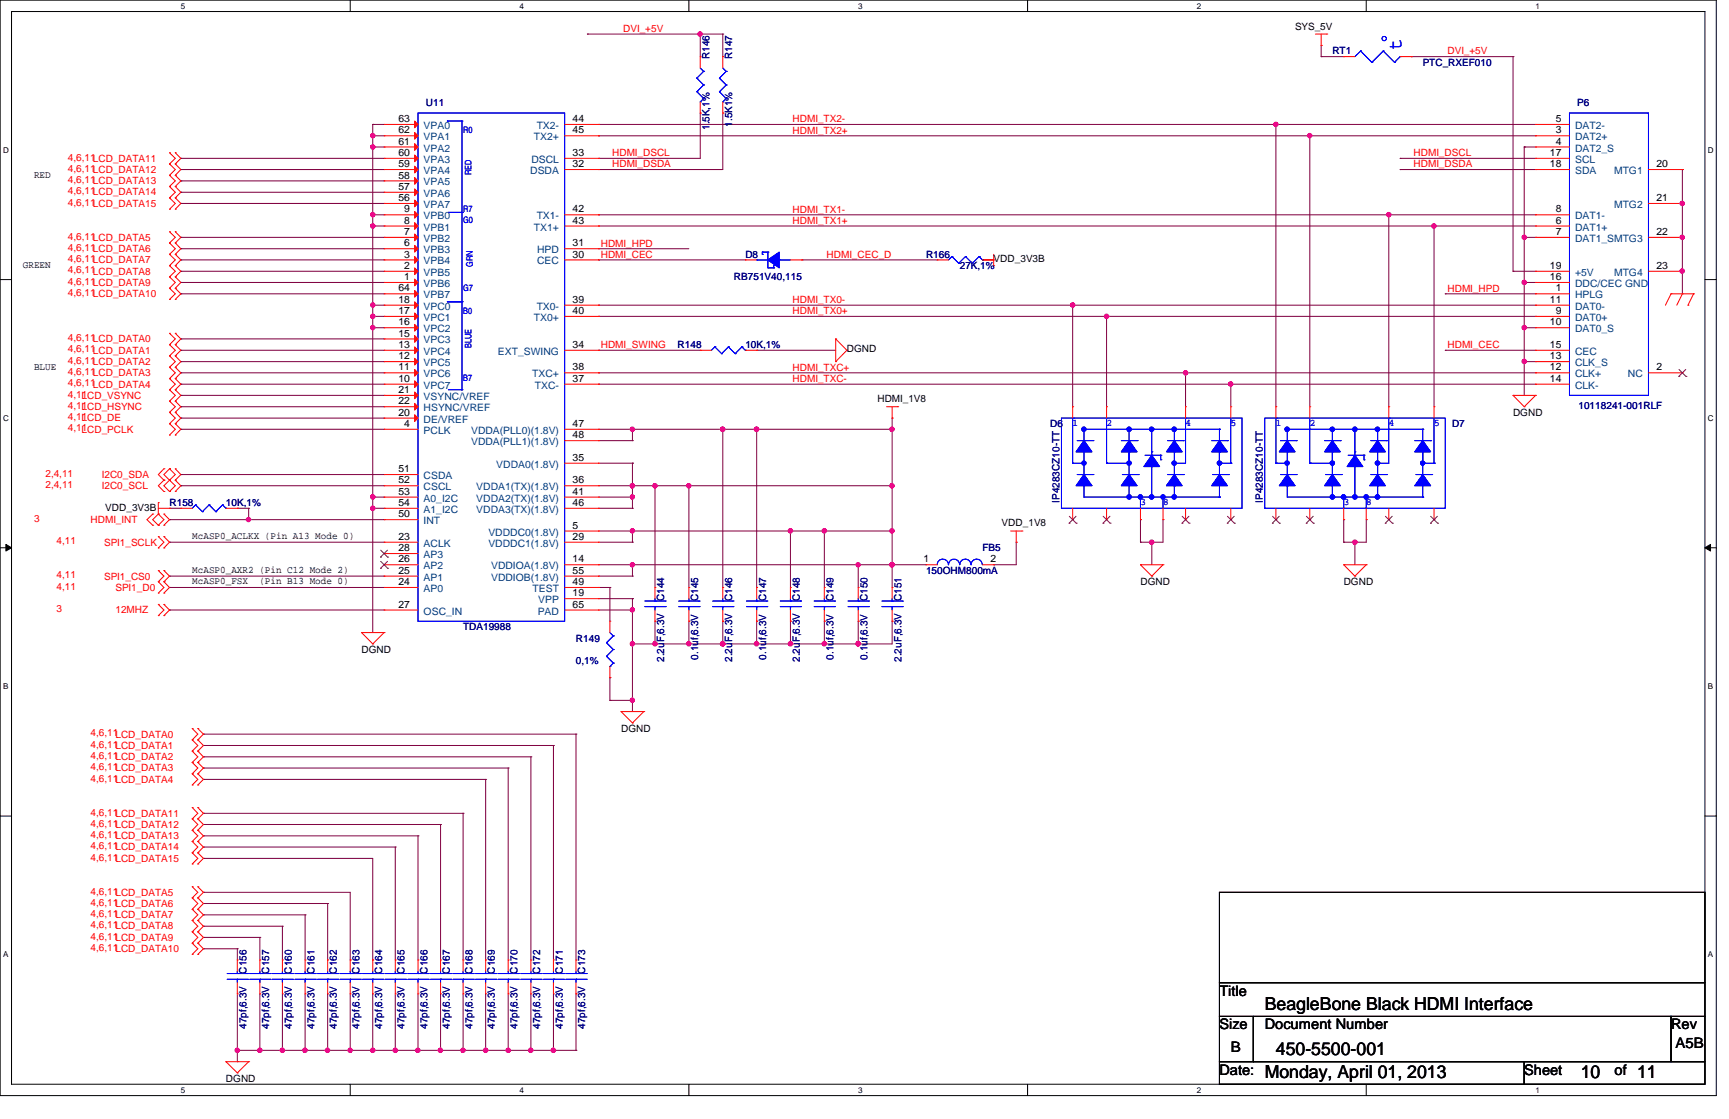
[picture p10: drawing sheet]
<svg xmlns="http://www.w3.org/2000/svg" width="432mm" height="279mm" viewBox="0 0 432 279" stroke-linecap="round" stroke-linejoin="round" font-family="sans-serif">
<defs><g id="words">
<text font-size="5" fill="#00f" x="350" y="12.4" transform="rotate(-90 350 12.4)">t</text>
<g font-size="4.5">
<text x="315.8" y="252.2">BeagleBone Black HDMI Interface</text>
<text x="318.6" y="263.5">450-5500-001</text>
<text x="315.8" y="269.2">Monday, April 01, 2013</text>
<text x="394.8" y="269.2">10</text>
<text x="408.9" y="269.2">11</text>
</g>
<g font-size="3.6">
<text x="304.5" y="248.6">Title</text>
<text x="304.5" y="257">Size</text>
<text x="315.8" y="257">Document Number</text>
<text x="417.3" y="257">Rev</text>
<text x="307.4" y="262.7">B</text>
<text x="418.5" y="261.6">A5B</text>
<text x="304.5" y="268.4">Date:</text>
<text x="380.7" y="268.4">Sheet</text>
<text x="403.2" y="268.4">of</text>
</g>
<g font-size="2.5" fill="#f00">
<text x="155.7" y="8">DVI_+5V</text>
<text x="361.5" y="13.6">DVI_+5V</text>
<text x="198" y="30.5">HDMI_TX2-</text>
<text x="198" y="33.4">HDMI_TX2+</text>
<text x="17" y="40.1">4,6,11LCD_DATA11</text>
<text x="152.9" y="39">HDMI_DSCL</text>
<text x="152.9" y="41.8">HDMI_DSDA</text>
<text x="353" y="39">HDMI_DSCL</text>
<text x="353" y="41.8">HDMI_DSDA</text>
<text x="17" y="45.7">4,6,11LCD_DATA13</text>
<text x="17" y="42.9">4,6,11LCD_DATA12</text>
<text x="17" y="51.4">4,6,11LCD_DATA15</text>
<text x="17" y="48.6">4,6,11LCD_DATA14</text>
<text x="198" y="53.1">HDMI_TX1-</text>
<text x="17" y="59.8">4,6,11LCD_DATA5</text>
<text x="198" y="55.9">HDMI_TX1+</text>
<text x="17" y="65.4">4,6,11LCD_DATA7</text>
<text x="17" y="62.7">4,6,11LCD_DATA6</text>
<text x="150" y="61.6">HDMI_HPD</text>
<text x="150" y="64.3">HDMI_CEC</text>
<text x="206.4" y="64.3">HDMI_CEC_D</text>
<text x="17" y="71.1">4,6,11LCD_DATA9</text>
<text x="17" y="68.3">4,6,11LCD_DATA8</text>
<text x="17" y="73.9">4,6,11LCD_DATA10</text>
<text x="198" y="75.6">HDMI_TX0-</text>
<text x="361.5" y="72.8">HDMI_HPD</text>
<text x="198" y="78.4">HDMI_TX0+</text>
<text x="17" y="88">4,6,11LCD_DATA1</text>
<text x="17" y="85.2">4,6,11LCD_DATA0</text>
<text x="150" y="86.9">HDMI_SWING</text>
<text x="361.5" y="86.9">HDMI_CEC</text>
<text x="17" y="90.8">4,6,11LCD_DATA2</text>
<text x="17" y="93.6">4,6,11LCD_DATA3</text>
<text x="198" y="92.5">HDMI_TXC+</text>
<text x="198" y="95.4">HDMI_TXC-</text>
<text x="17" y="99.3">4,11</text>
<text x="17" y="96.5">4,6,11LCD_DATA4</text>
<text x="20.4" y="99.6">LCD_VSYNC</text>
<text x="17" y="102.1">4,11</text>
<text x="17" y="104.9">4,11</text>
<text x="17" y="107.7">4,11</text>
<text x="20.4" y="102.4">LCD_HSYNC</text>
<text x="20.4" y="105.2">LCD_DE</text>
<text x="20.4" y="108">LCD_PCLK</text>
<text x="11.3" y="119">2,4,11</text>
<text x="25.4" y="119.3">I2C0_SDA</text>
<text x="11.3" y="121.8">2,4,11</text>
<text x="25.4" y="122.1">I2C0_SCL</text>
<text x="8.5" y="130.3">3</text>
<text x="22.6" y="130.6">HDMI_INT</text>
<text x="14.1" y="135.9">4,11</text>
<text x="26" y="136.2">SPI1_SCLK</text>
<text x="14.1" y="144.4">4,11</text>
<text x="14.1" y="147.2">4,11</text>
<text x="26" y="144.7">SPI1_CS0</text>
<text x="28.8" y="147.5">SPI1_D0</text>
<text x="14.1" y="152.9">3</text>
<text x="28.8" y="153.2">12MHZ</text>
<text x="22.6" y="183.9">4,6,11LCD_DATA0</text>
<text x="22.6" y="189.5">4,6,11LCD_DATA2</text>
<text x="22.6" y="186.7">4,6,11LCD_DATA1</text>
<text x="22.6" y="195.2">4,6,11LCD_DATA4</text>
<text x="22.6" y="192.3">4,6,11LCD_DATA3</text>
<text x="22.6" y="203.6">4,6,11LCD_DATA11</text>
<text x="22.6" y="209.3">4,6,11LCD_DATA13</text>
<text x="22.6" y="206.4">4,6,11LCD_DATA12</text>
<text x="22.6" y="214.9">4,6,11LCD_DATA15</text>
<text x="22.6" y="212">4,6,11LCD_DATA14</text>
<text x="22.6" y="226.1">4,6,11LCD_DATA6</text>
<text x="22.6" y="223.4">4,6,11LCD_DATA5</text>
<text x="22.6" y="231.8">4,6,11LCD_DATA8</text>
<text x="22.6" y="229">4,6,11LCD_DATA7</text>
<text x="22.6" y="237.4">4,6,11LCD_DATA10</text>
<text x="22.6" y="234.6">4,6,11LCD_DATA9</text>
</g>
<g font-size="2.5">
<text x="323.4" y="7.4">SYS_5V</text>
<text x="99.5" y="30.5">63</text>
<text x="99.5" y="33.3">62</text>
<text x="143" y="33.3">45</text>
<text x="143" y="30.5">44</text>
<text x="388.5" y="33.3">3</text>
<text x="388.5" y="30.5">5</text>
<text x="99.5" y="36.1">61</text>
<text x="99.5" y="38.9">60</text>
<text x="99.5" y="41.7">59</text>
<text x="143" y="38.9">33</text>
<text x="143" y="41.7">32</text>
<text x="387.1" y="38.9">17</text>
<text x="387.1" y="41.7">18</text>
<text x="388.5" y="36.1">4</text>
<text x="413.7" y="41.7">20</text>
<text x="8.5" y="44.3">RED</text>
<text x="99.5" y="44.6">58</text>
<text x="99.5" y="47.4">57</text>
<text x="99.5" y="50.2">56</text>
<text x="101" y="53">9</text>
<text x="143" y="53">42</text>
<text x="388.5" y="53">8</text>
<text x="413.7" y="50.2">21</text>
<text x="101" y="55.8">8</text>
<text x="101" y="58.7">7</text>
<text x="143" y="55.8">43</text>
<text x="388.5" y="55.8">6</text>
<text x="388.5" y="58.7">7</text>
<text x="413.7" y="58.7">22</text>
<text x="101" y="61.5">6</text>
<text x="101" y="64.3">3</text>
<text x="143" y="61.5">31</text>
<text x="143" y="64.3">30</text>
<text x="248.2" y="65.4">VDD_3V3B</text>
<text x="5.7" y="66.9">GREEN</text>
<text x="101" y="67.1">2</text>
<text x="101" y="69.9">1</text>
<text x="387.1" y="69.9">16</text>
<text x="387.1" y="67.1">19</text>
<text x="413.7" y="67.1">23</text>
<text x="99.5" y="72.8">64</text>
<text x="99.5" y="75.6">18</text>
<text x="143" y="75.6">39</text>
<text x="387.1" y="75.6">11</text>
<text x="388.5" y="72.8">1</text>
<text x="99.5" y="78.4">17</text>
<text x="99.5" y="81.2">16</text>
<text x="143" y="78.4">40</text>
<text x="387.1" y="81.2">10</text>
<text x="388.5" y="78.4">9</text>
<text x="99.5" y="84">15</text>
<text x="99.5" y="86.9">13</text>
<text x="99.5" y="89.7">12</text>
<text x="143" y="86.9">34</text>
<text x="211.5" y="88">DGND</text>
<text x="387.1" y="89.7">13</text>
<text x="387.1" y="86.9">15</text>
<text x="8.5" y="92.3">BLUE</text>
<text x="99.5" y="92.5">11</text>
<text x="99.5" y="95.3">10</text>
<text x="143" y="92.5">38</text>
<text x="143" y="95.3">37</text>
<text x="387.1" y="92.5">12</text>
<text x="387.1" y="95.3">14</text>
<text x="413.7" y="92.5">2</text>
<text x="99.5" y="98.1">21</text>
<text x="99.5" y="101">22</text>
<text x="219.1" y="100.4">HDMI_1V8</text>
<text x="99.5" y="103.8">20</text>
<text x="101" y="106.6">4</text>
<text x="143" y="106.6">47</text>
<text x="377.9" y="103.8">DGND</text>
<text x="143" y="109.4">48</text>
<text x="99.5" y="117.9">51</text>
<text x="143" y="115.1">35</text>
<text x="99.5" y="120.7">52</text>
<text x="99.5" y="123.5">53</text>
<text x="143" y="120.7">36</text>
<text x="143" y="123.5">41</text>
<text x="26.3" y="127.5">VDD_3V3B</text>
<text x="99.5" y="129.2">50</text>
<text x="99.5" y="126.3">54</text>
<text x="143" y="132">5</text>
<text x="143" y="126.3">46</text>
<text x="250.1" y="131.4">VDD_1V8</text>
<text x="48" y="134.6">McASP0_ACLKX (Pin A13 Mode 0)</text>
<text x="99.5" y="134.8">23</text>
<text x="99.5" y="137.6">28</text>
<text x="143" y="134.8">29</text>
<text x="48" y="143">McASP0_AXR2 (Pin C12 Mode 2)</text>
<text x="99.5" y="143.3">25</text>
<text x="99.5" y="140.4">26</text>
<text x="143" y="140.4">14</text>
<text x="143" y="143.3">55</text>
<text x="230.6" y="140.4">1</text>
<text x="247.4" y="140.4">2</text>
<text x="48" y="145.8">McASP0_FSX</text>
<text x="64.8" y="145.8">(Pin B13 Mode 0)</text>
<text x="99.5" y="146.1">24</text>
<text x="143" y="148.9">19</text>
<text x="143" y="146.1">49</text>
<text x="284.8" y="146.1">DGND</text>
<text x="335.6" y="146.1">DGND</text>
<text x="99.5" y="151.7">27</text>
<text x="143" y="151.7">65</text>
<text x="90.3" y="163">DGND</text>
<text x="155.1" y="182.8">DGND</text>
<text x="56.4" y="270.1">DGND</text>
</g>
<g font-size="2.5" fill="#000080">
<text x="177.2" y="14.7" transform="rotate(-90 177.2 14.7)">R146</text>
<text x="182.8" y="14.7" transform="rotate(-90 182.8 14.7)">R147</text>
<text x="332.7" y="13.6">RT1</text>
<text x="355.3" y="16.4">PTC_RXEF010</text>
<text x="106.3" y="26.5">U11</text>
<text x="393.9" y="26.5">P6</text>
<text x="177.2" y="32.5" transform="rotate(-90 177.2 32.5)">1.5K,1%</text>
<text x="182.8" y="31.6" transform="rotate(-90 182.8 31.6)">1.5K1%</text>
<text x="186.1" y="64.3">D8</text>
<text x="231.3" y="64.3">R166</text>
<text x="183.3" y="70">RB751V40,115</text>
<text x="239.7" y="67.1">27K,1%</text>
<text x="169.2" y="86.9">R148</text>
<text x="186.1" y="86.9">10K,1%</text>
<text x="262.3" y="106.6">D6</text>
<text x="362.6" y="106.6">D7</text>
<text x="394.2" y="102.1">10118241-001RLF</text>
<text x="264.6" y="125.5" transform="rotate(-90 264.6 125.5)">IP4283CZ10-TT</text>
<text x="315.3" y="125.5" transform="rotate(-90 315.3 125.5)">IP4283CZ10-TT</text>
<text x="42.3" y="126.4">R158</text>
<text x="56.4" y="126.4">10K,1%</text>
<text x="245.4" y="137.6">FB5</text>
<text x="231.3" y="143.3">150OHM800mA</text>
<text x="165.9" y="150.1" transform="rotate(-90 165.9 150.1)">C144</text>
<text x="174.4" y="150.1" transform="rotate(-90 174.4 150.1)">C145</text>
<text x="182.8" y="150.1" transform="rotate(-90 182.8 150.1)">C146</text>
<text x="191.3" y="150.1" transform="rotate(-90 191.3 150.1)">C147</text>
<text x="199.7" y="150.1" transform="rotate(-90 199.7 150.1)">C148</text>
<text x="208.2" y="150.1" transform="rotate(-90 208.2 150.1)">C149</text>
<text x="216.7" y="150.1" transform="rotate(-90 216.7 150.1)">C150</text>
<text x="225.1" y="150.1" transform="rotate(-90 225.1 150.1)">C151</text>
<text x="115.7" y="157.4">TDA19988</text>
<text x="143.8" y="160.2">R149</text>
<text x="143.8" y="165.8">0,1%</text>
<text x="165.9" y="165.3" transform="rotate(-90 165.9 165.3)">2.2uF,6.3V</text>
<text x="174.4" y="164.7" transform="rotate(-90 174.4 164.7)">0.1uf,6.3V</text>
<text x="182.8" y="165.3" transform="rotate(-90 182.8 165.3)">2.2uF,6.3V</text>
<text x="191.3" y="164.7" transform="rotate(-90 191.3 164.7)">0.1uf,6.3V</text>
<text x="199.7" y="165.3" transform="rotate(-90 199.7 165.3)">2.2uF,6.3V</text>
<text x="208.2" y="164.7" transform="rotate(-90 208.2 164.7)">0.1uf,6.3V</text>
<text x="216.7" y="164.7" transform="rotate(-90 216.7 164.7)">0.1uf,6.3V</text>
<text x="225.1" y="165.3" transform="rotate(-90 225.1 165.3)">2.2uF,6.3V</text>
<text x="61.6" y="243.1" transform="rotate(-90 61.6 243.1)">C156</text>
<text x="67.2" y="243.1" transform="rotate(-90 67.2 243.1)">C157</text>
<text x="72.9" y="243.1" transform="rotate(-90 72.9 243.1)">C160</text>
<text x="78.5" y="243.1" transform="rotate(-90 78.5 243.1)">C161</text>
<text x="84.2" y="243.1" transform="rotate(-90 84.2 243.1)">C162</text>
<text x="89.8" y="243.1" transform="rotate(-90 89.8 243.1)">C163</text>
<text x="95.4" y="243.1" transform="rotate(-90 95.4 243.1)">C164</text>
<text x="101" y="243.1" transform="rotate(-90 101 243.1)">C165</text>
<text x="106.7" y="243.1" transform="rotate(-90 106.7 243.1)">C166</text>
<text x="112.4" y="243.1" transform="rotate(-90 112.4 243.1)">C167</text>
<text x="118" y="243.1" transform="rotate(-90 118 243.1)">C168</text>
<text x="123.6" y="243.1" transform="rotate(-90 123.6 243.1)">C169</text>
<text x="129.2" y="243.1" transform="rotate(-90 129.2 243.1)">C170</text>
<text x="134.9" y="243.1" transform="rotate(-90 134.9 243.1)">C172</text>
<text x="140.5" y="243.1" transform="rotate(-90 140.5 243.1)">C171</text>
<text x="146.2" y="243.1" transform="rotate(-90 146.2 243.1)">C173</text>
<text x="61.6" y="256.9" transform="rotate(-90 61.6 256.9)">47pf,6.3V</text>
<text x="67.2" y="256.9" transform="rotate(-90 67.2 256.9)">47pf,6.3V</text>
<text x="72.9" y="256.9" transform="rotate(-90 72.9 256.9)">47pf,6.3V</text>
<text x="78.5" y="256.9" transform="rotate(-90 78.5 256.9)">47pf,6.3V</text>
<text x="84.2" y="256.9" transform="rotate(-90 84.2 256.9)">47pf,6.3V</text>
<text x="89.8" y="256.9" transform="rotate(-90 89.8 256.9)">47pf,6.3V</text>
<text x="95.4" y="256.9" transform="rotate(-90 95.4 256.9)">47pf,6.3V</text>
<text x="101" y="256.9" transform="rotate(-90 101 256.9)">47pf,6.3V</text>
<text x="106.7" y="256.9" transform="rotate(-90 106.7 256.9)">47pf,6.3V</text>
<text x="112.4" y="256.9" transform="rotate(-90 112.4 256.9)">47pf,6.3V</text>
<text x="118" y="256.9" transform="rotate(-90 118 256.9)">47pf,6.3V</text>
<text x="123.6" y="256.9" transform="rotate(-90 123.6 256.9)">47pf,6.3V</text>
<text x="129.2" y="256.9" transform="rotate(-90 129.2 256.9)">47pf,6.3V</text>
<text x="134.9" y="256.9" transform="rotate(-90 134.9 256.9)">47pf,6.3V</text>
<text x="140.5" y="256.9" transform="rotate(-90 140.5 256.9)">47pf,6.3V</text>
<text x="146.2" y="256.9" transform="rotate(-90 146.2 256.9)">47pf,6.3V</text>
</g>
<g font-size="2.5" fill="#004080">
<text x="105.8" y="32.2">VPA0</text>
<text x="105.8" y="35.1">VPA1</text>
<text x="133.3" y="35.1">TX2+</text>
<text x="134" y="32.2">TX2-</text>
<text x="393.4" y="35.1">DAT2+</text>
<text x="393.4" y="32.2">DAT2-</text>
<text x="105.8" y="37.8">VPA2</text>
<text x="105.8" y="40.7">VPA3</text>
<text x="132.7" y="40.7">DSCL</text>
<text x="393.4" y="37.8">DAT2_S</text>
<text x="393.4" y="40.7">SCL</text>
<text x="105.8" y="43.5">VPA4</text>
<text x="105.8" y="46.3">VPA5</text>
<text x="132.4" y="43.5">DSDA</text>
<text x="393.4" y="43.5">SDA</text>
<text x="403.1" y="43.5">MTG1</text>
<text x="105.8" y="49.1">VPA6</text>
<text x="105.8" y="51.9">VPA7</text>
<text x="403.1" y="51.9">MTG2</text>
<text x="105.8" y="54.8">VPB0</text>
<text x="105.8" y="57.6">VPB1</text>
<text x="133.3" y="57.6">TX1+</text>
<text x="134" y="54.8">TX1-</text>
<text x="393.4" y="57.6">DAT1+</text>
<text x="393.4" y="54.8">DAT1-</text>
<text x="105.8" y="60.4">VPB2</text>
<text x="105.8" y="63.2">VPB3</text>
<text x="134.2" y="63.2">HPD</text>
<text x="393.4" y="60.4">DAT1_SMTG3</text>
<text x="105.8" y="66">VPB4</text>
<text x="105.8" y="68.9">VPB5</text>
<text x="105.8" y="71.7">VPB6</text>
<text x="134.2" y="66">CEC</text>
<text x="393.4" y="71.7">DDC/CEC GND</text>
<text x="393.4" y="68.9">+5V</text>
<text x="403.1" y="68.9">MTG4</text>
<text x="105.8" y="74.5">VPB7</text>
<text x="105.8" y="77.3">VPC0</text>
<text x="134" y="77.3">TX0-</text>
<text x="393.4" y="77.3">DAT0-</text>
<text x="393.4" y="74.5">HPLG</text>
<text x="105.8" y="80.1">VPC1</text>
<text x="105.8" y="83">VPC2</text>
<text x="133.3" y="80.1">TX0+</text>
<text x="393.4" y="80.1">DAT0+</text>
<text x="393.4" y="83">DAT0_S</text>
<text x="105.8" y="85.8">VPC3</text>
<text x="105.8" y="88.6">VPC4</text>
<text x="124.3" y="88.6">EXT_SWING</text>
<text x="393.4" y="88.6">CEC</text>
<text x="105.8" y="91.4">VPC5</text>
<text x="105.8" y="94.2">VPC6</text>
<text x="132.9" y="94.2">TXC+</text>
<text x="393.4" y="94.2">CLK+</text>
<text x="393.4" y="91.4">CLK_S</text>
<text x="406.6" y="94.2">NC</text>
<text x="105.8" y="97.1">VPC7</text>
<text x="105.8" y="99.9">VSYNC/VREF</text>
<text x="133.6" y="97.1">TXC-</text>
<text x="393.4" y="97.1">CLK-</text>
<text x="105.8" y="102.7">HSYNC/VREF</text>
<text x="105.8" y="105.5">DE/VREF</text>
<text x="105.8" y="108.3">PCLK</text>
<text x="117.6" y="108.3">VDDA(PLL0)(1.8V)</text>
<text x="117.6" y="111.2">VDDA(PLL1)(1.8V)</text>
<text x="105.8" y="119.6">CSDA</text>
<text x="124" y="116.8">VDDA0(1.8V)</text>
<text x="105.8" y="122.4">CSCL</text>
<text x="105.8" y="125.3">A0_I2C</text>
<text x="119" y="122.4">VDDA1(TX)(1.8V)</text>
<text x="119" y="125.3">VDDA2(TX)(1.8V)</text>
<text x="105.8" y="130.9">INT</text>
<text x="105.8" y="128.1">A1_I2C</text>
<text x="119" y="128.1">VDDA3(TX)(1.8V)</text>
<text x="105.8" y="136.5">ACLK</text>
<text x="122" y="133.7">VDDDC0(1.8V)</text>
<text x="122" y="136.5">VDDDC1(1.8V)</text>
<text x="105.8" y="142.2">AP2</text>
<text x="105.8" y="139.4">AP3</text>
<text x="122.6" y="142.2">VDDIOA(1.8V)</text>
<text x="105.8" y="147.8">AP0</text>
<text x="105.8" y="145">AP1</text>
<text x="122.6" y="145">VDDIOB(1.8V)</text>
<text x="133" y="147.8">TEST</text>
<text x="105.8" y="153.5">OSC_IN</text>
<text x="134.3" y="153.5">PAD</text>
<text x="134.4" y="150.6">VPP</text>
</g>
<g font-size="2.5" fill="#00f">
<text x="267.9" y="106.4">1</text>
<text x="276.4" y="106.4">2</text>
<text x="296.1" y="106.4">4</text>
<text x="307.4" y="106.4">5</text>
<text x="318.6" y="106.4">1</text>
<text x="327.1" y="106.4">2</text>
<text x="346.8" y="106.4">4</text>
<text x="358.1" y="106.4">5</text>
<text x="284.8" y="126.1">3</text>
<text x="290.4" y="126.1">8</text>
<text x="335.6" y="126.1">3</text>
<text x="341.2" y="126.1">8</text>
</g>
<g font-size="2.2" fill="#00f">
<text x="115.7" y="33.2">R0</text>
<text x="117.8" y="43.8" transform="rotate(-90 117.8 43.8)">RED</text>
<text x="115.7" y="53">R7</text>
<text x="115.7" y="55.8">G0</text>
<text x="118.1" y="66.6" transform="rotate(-90 118.1 66.6)">GRN</text>
<text x="115.7" y="72.7">G7</text>
<text x="115.7" y="78.4">B0</text>
<text x="117.8" y="86.9" transform="rotate(-90 117.8 86.9)">BLUE</text>
<text x="115.7" y="95.3">B7</text>
</g>
<g font-size="2">
<text x="45.2" y="2.2">5</text>
<text x="129.8" y="2.2">4</text>
<text x="214.3" y="2.2">3</text>
<text x="298.9" y="2.2">2</text>
<text x="383.5" y="2.2">1</text>
<text x=".8" y="38.1">D</text>
<text x="426.5" y="38.1">D</text>
<text x=".8" y="105.1">C</text>
<text x="426.5" y="105.1">C</text>
<text x=".8" y="172">B</text>
<text x="426.5" y="172">B</text>
<text x=".8" y="239">A</text>
<text x="426.5" y="239">A</text>
<text x="45.2" y="272.9">5</text>
<text x="129.8" y="272.9">4</text>
<text x="214.3" y="272.9">3</text>
<text x="298.9" y="272.9">2</text>
<text x="383.5" y="272.9">1</text>
</g>
</g></defs>
<path d="M0 0h428.6v273.6h-428.6zM2.9 2.9h422.9v267.8h-422.9z" fill="none" stroke="#000" stroke-width=".25"/>
<g fill="#fff">
<path d="M45.2 .4h1.1v2.2h-1.1z"/>
<path d="M45.2 271.1h1.1v2.2h-1.1z"/>
</g>
<path d="M87.5 0v2.9M87.5 270.7v2.9" fill="none" stroke="#000" stroke-width=".25"/>
<g fill="#fff">
<path d="M129.8 .4h1.1v2.2h-1.1z"/>
<path d="M129.8 271.1h1.1v2.2h-1.1z"/>
</g>
<path d="M172 0v2.9M172 270.7v2.9" fill="none" stroke="#000" stroke-width=".25"/>
<g fill="#fff">
<path d="M214.3 .4h1.1v2.2h-1.1z"/>
<path d="M214.3 271.1h1.1v2.2h-1.1z"/>
</g>
<path d="M256.6 0v2.9M256.6 270.7v2.9" fill="none" stroke="#000" stroke-width=".25"/>
<g fill="#fff">
<path d="M298.9 .4h1.1v2.2h-1.1z"/>
<path d="M298.9 271.1h1.1v2.2h-1.1z"/>
</g>
<path d="M341.2 0v2.9M341.2 270.7v2.9" fill="none" stroke="#000" stroke-width=".25"/>
<g fill="#fff">
<path d="M383.5 .4h1.1v2.2h-1.1z"/>
<path d="M383.5 271.1h1.1v2.2h-1.1z"/>
<path d="M.8 36.3h1.4v2.3h-1.4z"/>
<path d="M426.5 36.3h1.4v2.3h-1.4z"/>
<path d="M.8 103.3h1.4v2.2h-1.4z"/>
<path d="M426.5 103.3h1.4v2.2h-1.4z"/>
</g>
<path d="M0 69.8h2.9M425.8 69.8h2.8" fill="none" stroke="#000" stroke-width=".25"/>
<g fill="#fff">
<path d="M.8 170.2h1.3v2.3h-1.3z"/>
<path d="M426.5 170.2h1.3v2.3h-1.3z"/>
</g>
<path d="M0 136.8h2.9M1.5 135.9l1.4 .9-1.4 .8zM425.8 136.8l1.4-.9v1.7zM425.8 136.8h2.8" fill="none" stroke="#000" stroke-width=".25"/>
<path d="M1.5 135.9l1.4 .9-1.4 .8zM425.8 136.8l1.4-.9v1.7z" fill="#000"/>
<g fill="#fff">
<path d="M.8 237.2h1.3v2.2h-1.3z"/>
<path d="M426.5 237.2h1.3v2.2h-1.3z"/>
</g>
<path d="M0 203.8h2.9M425.8 203.8h2.8" fill="none" stroke="#000" stroke-width=".25"/>
<path d="M149.5 149.5h8.4M149.5 152.3h8.4M157.9 149.5h.1M157.9 152.3h.1M157.9 149.5v2.8M157.9 174.9h.1M157.9 174.9v2.8" fill="none" stroke="#800040" stroke-width=".25"/>
<circle cx="157.9" cy="174.8" r=".55" fill="#f0f"/>
<circle cx="157.9" cy="174.8" r=".55" fill="none" stroke="#f0f" stroke-width=".25"/>
<g fill="none" stroke="#800040" stroke-width=".25">
<path d="M149.5 39.5h.1M149.5 39.5h25.4M149.5 42.3h.1M149.5 42.3h31M149.5 62.1h.1M149.5 64.9h.1M149.5 62.1h22.5M149.5 64.9h36.6M420.2 67.7h.1M420.2 67.7v5.7M149.5 87.5h.1M149.5 87.5h25.4"/>
<path d="M189 87.5h.1M189 87.5h19.7"/>
</g>
<circle cx="420.1" cy="67.7" r=".56" fill="#f0f"/>
<circle cx="420.1" cy="67.7" r=".56" fill="none" stroke="#f0f" stroke-width=".25"/>
<path d="M380.7 81.8h.1M380.7 81.8v8.5" fill="none" stroke="#800040" stroke-width=".25"/>
<circle cx="380.7" cy="81.8" r=".56" fill="#f0f"/>
<circle cx="380.7" cy="81.8" r=".56" fill="none" stroke="#f0f" stroke-width=".25"/>
<path d="M380.7 36.7h.1M380.7 36.7v33.8M380.7 59.3h.1M377.9 67.7h.1M377.9 67.7h5.6" fill="none" stroke="#800040" stroke-width=".25"/>
<circle cx="380.7" cy="59.2" r=".55" fill="#f0f"/>
<circle cx="380.7" cy="59.2" r=".55" fill="none" stroke="#f0f" stroke-width=".25"/>
<path d="M380.7 59.3h.1M380.7 59.3h2.8M380.7 81.8h.1M380.7 90.3h.1M380.7 81.8h2.8M380.7 90.3h2.8M380.7 90.3v8.4" fill="none" stroke="#800040" stroke-width=".25"/>
<circle cx="380.7" cy="90.2" r=".56" fill="#f0f"/>
<circle cx="380.7" cy="90.2" r=".56" fill="none" stroke="#f0f" stroke-width=".25"/>
<path d="M380.7 70.5h.1M380.7 70.5v11.3" fill="none" stroke="#800040" stroke-width=".25"/>
<circle cx="380.7" cy="70.5" r=".56" fill="#f0f"/>
<circle cx="380.7" cy="70.5" r=".56" fill="none" stroke="#f0f" stroke-width=".25"/>
<g fill="none" stroke="#800040" stroke-width=".25">
<path d="M380.7 36.7h.1M380.7 36.7h2.8M380.7 70.5h.1M380.7 70.5h2.8M45.2 98.7h.1M45.2 98.7h50.7M45.2 101.6h.1M45.2 104.4h.1M45.2 107.2h.1M45.2 101.6h50.7M45.2 104.4h50.7M45.2 107.2h50.7"/>
<path d="M93.1 124.1h.1M93.1 126.9h.1M93.1 124.1h2.8M93.1 126.9v31M93.1 126.9h2.8M149.5 124.1h8.4M157.9 124.1h.1"/>
</g>
<circle cx="157.9" cy="124.1" r=".55" fill="#f0f"/>
<circle cx="157.9" cy="124.1" r=".55" fill="none" stroke="#f0f" stroke-width=".25"/>
<g fill="none" stroke="#800040" stroke-width=".25">
<path d="M149.5 121.3h8.4M149.5 126.9h8.4M149.5 132.6h8.4M149.5 135.4h8.4M157.9 124.1h.1M157.9 121.3h.1M157.9 126.9h.1M157.9 132.6h.1M157.9 135.4h.1M157.9 124.1v2.8M157.9 132.6v2.8M222.8 132.6h.1"/>
<path d="M222.8 132.6v8.4M149.5 141h8.4M149.5 143.8h8.4M157.9 141h.1M157.9 143.8h.1M157.9 141v2.8"/>
</g>
<circle cx="222.8" cy="141" r=".56" fill="#f0f"/>
<circle cx="222.8" cy="141" r=".56" fill="none" stroke="#f0f" stroke-width=".25"/>
<circle cx="222.8" cy="132.5" r=".56" fill="#f0f"/>
<circle cx="222.8" cy="132.5" r=".56" fill="none" stroke="#f0f" stroke-width=".25"/>
<path d="M222.8 121.3h.1M222.8 121.3v11.3" fill="none" stroke="#800040" stroke-width=".25"/>
<circle cx="222.8" cy="121.3" r=".56" fill="#f0f"/>
<circle cx="222.8" cy="121.3" r=".56" fill="none" stroke="#f0f" stroke-width=".25"/>
<path d="M222.8 107.2h.1M222.8 107.2v14.1" fill="none" stroke="#800040" stroke-width=".25"/>
<circle cx="222.8" cy="107.2" r=".56" fill="#f0f"/>
<circle cx="222.8" cy="107.2" r=".56" fill="none" stroke="#f0f" stroke-width=".25"/>
<g fill="none" stroke="#800040" stroke-width=".25">
<path d="M352.5 14.1h.1M352.5 14.1h25.4M377.9 14.1h.1M377.9 14.1v53.6M149.5 115.7h8.4M149.5 110h8.4M157.9 115.7h.1M157.9 110h.1M157.9 107.2h.1M157.9 107.2v2.8M157.9 115.7v5.6M157.9 107.2h22.6"/>
<path d="M42.3 135.4h.1M42.3 135.4h53.6M42.3 152.3h.1M42.3 143.8h.1M42.3 146.7h.1M42.3 152.3h53.6M42.3 143.8h53.6M42.3 146.7h53.6"/>
</g>
<circle cx="180.5" cy="107.2" r=".56" fill="#f0f"/>
<circle cx="180.5" cy="107.2" r=".56" fill="none" stroke="#f0f" stroke-width=".25"/>
<circle cx="157.9" cy="107.2" r=".55" fill="#f0f"/>
<circle cx="157.9" cy="107.2" r=".55" fill="none" stroke="#f0f" stroke-width=".25"/>
<path d="M45.2 118.5h.1M45.2 118.5h50.7M45.2 121.3h.1M45.2 121.3h50.7M205.9 132.6h.1M205.9 132.6h16.9" fill="none" stroke="#800040" stroke-width=".25"/>
<circle cx="205.9" cy="132.5" r=".56" fill="#f0f"/>
<circle cx="205.9" cy="132.5" r=".56" fill="none" stroke="#f0f" stroke-width=".25"/>
<path d="M180.5 107.2h.1M180.5 107.2v39.5" fill="none" stroke="#800040" stroke-width=".25"/>
<circle cx="180.5" cy="107.2" r=".56" fill="#f0f"/>
<circle cx="180.5" cy="107.2" r=".56" fill="none" stroke="#f0f" stroke-width=".25"/>
<path d="M180.5 155.1h.1M180.5 155.1v5.7" fill="none" stroke="#800040" stroke-width=".25"/>
<circle cx="180.5" cy="160.7" r=".56" fill="#f0f"/>
<circle cx="180.5" cy="160.7" r=".56" fill="none" stroke="#f0f" stroke-width=".25"/>
<path d="M157.9 152.3h.1M157.9 152.3v8.5" fill="none" stroke="#800040" stroke-width=".25"/>
<circle cx="157.9" cy="152.3" r=".55" fill="#f0f"/>
<circle cx="157.9" cy="152.3" r=".55" fill="none" stroke="#f0f" stroke-width=".25"/>
<path d="M197.4 155.1h.1M197.4 155.1v5.7M214.3 160.8h.1M214.3 160.8h8.5" fill="none" stroke="#800040" stroke-width=".25"/>
<circle cx="214.3" cy="160.7" r=".55" fill="#f0f"/>
<circle cx="214.3" cy="160.7" r=".55" fill="none" stroke="#f0f" stroke-width=".25"/>
<path d="M222.8 155.1h.1M222.8 141h.1M222.8 141v5.7M222.8 155.1v5.7" fill="none" stroke="#800040" stroke-width=".25"/>
<circle cx="222.8" cy="141" r=".56" fill="#f0f"/>
<circle cx="222.8" cy="141" r=".56" fill="none" stroke="#f0f" stroke-width=".25"/>
<path d="M197.4 132.6h.1M197.4 132.6v14.1" fill="none" stroke="#800040" stroke-width=".25"/>
<circle cx="197.4" cy="132.5" r=".56" fill="#f0f"/>
<circle cx="197.4" cy="132.5" r=".56" fill="none" stroke="#f0f" stroke-width=".25"/>
<path d="M189 160.8h8.4M197.4 160.8h.1" fill="none" stroke="#800040" stroke-width=".25"/>
<circle cx="197.4" cy="160.7" r=".56" fill="#f0f"/>
<circle cx="197.4" cy="160.7" r=".56" fill="none" stroke="#f0f" stroke-width=".25"/>
<path d="M172 121.3h.1M172 121.3h50.8" fill="none" stroke="#800040" stroke-width=".25"/>
<circle cx="172" cy="121.3" r=".55" fill="#f0f"/>
<circle cx="172" cy="121.3" r=".55" fill="none" stroke="#f0f" stroke-width=".25"/>
<path d="M93.1 124.1h.1M93.1 124.1v2.8" fill="none" stroke="#800040" stroke-width=".25"/>
<circle cx="93.1" cy="126.9" r=".56" fill="#f0f"/>
<circle cx="93.1" cy="126.9" r=".56" fill="none" stroke="#f0f" stroke-width=".25"/>
<path d="M329.9 14.1h.1M329.9 11.3h.1M329.9 14.1h5.7M329.9 11.3v2.8M172 160.8h8.5M180.5 160.8h.1" fill="none" stroke="#800040" stroke-width=".25"/>
<circle cx="172" cy="160.7" r=".55" fill="#f0f"/>
<circle cx="172" cy="160.7" r=".55" fill="none" stroke="#f0f" stroke-width=".25"/>
<circle cx="180.5" cy="160.7" r=".56" fill="#f0f"/>
<circle cx="180.5" cy="160.7" r=".56" fill="none" stroke="#f0f" stroke-width=".25"/>
<path d="M214.3 141h.1M214.3 155.1h.1M214.3 141v5.7M214.3 155.1v5.7M205.9 160.8h8.4M214.3 160.8h.1" fill="none" stroke="#800040" stroke-width=".25"/>
<circle cx="214.3" cy="160.7" r=".55" fill="#f0f"/>
<circle cx="214.3" cy="160.7" r=".55" fill="none" stroke="#f0f" stroke-width=".25"/>
<path d="M197.4 132.6h8.5M205.9 132.6h.1M205.9 132.6v14.1M189 155.1h.1M189 155.1v5.7M205.9 155.1h.1M205.9 155.1v5.7" fill="none" stroke="#800040" stroke-width=".25"/>
<circle cx="188.9" cy="160.7" r=".56" fill="#f0f"/>
<circle cx="188.9" cy="160.7" r=".56" fill="none" stroke="#f0f" stroke-width=".25"/>
<path d="M157.9 132.6h.1M157.9 132.6h39.5M180.5 160.8h8.5M189 160.8h.1" fill="none" stroke="#800040" stroke-width=".25"/>
<circle cx="157.9" cy="132.5" r=".55" fill="#f0f"/>
<circle cx="157.9" cy="132.5" r=".55" fill="none" stroke="#f0f" stroke-width=".25"/>
<path d="M163.6 155.1h.1M163.6 155.1v5.7M172 155.1h.1M172 155.1v5.7" fill="none" stroke="#800040" stroke-width=".25"/>
<circle cx="163.6" cy="160.7" r=".56" fill="#f0f"/>
<circle cx="163.6" cy="160.7" r=".56" fill="none" stroke="#f0f" stroke-width=".25"/>
<path d="M157.9 160.8h.1M157.9 160.8h14.1M172 160.8h.1" fill="none" stroke="#800040" stroke-width=".25"/>
<circle cx="157.9" cy="160.7" r=".55" fill="#f0f"/>
<circle cx="157.9" cy="160.7" r=".55" fill="none" stroke="#f0f" stroke-width=".25"/>
<path d="M163.6 121.3h.1M163.6 121.3v25.4" fill="none" stroke="#800040" stroke-width=".25"/>
<circle cx="163.6" cy="121.3" r=".56" fill="#f0f"/>
<circle cx="163.6" cy="121.3" r=".56" fill="none" stroke="#f0f" stroke-width=".25"/>
<path d="M157.9 121.3h.1M157.9 121.3h5.7" fill="none" stroke="#800040" stroke-width=".25"/>
<circle cx="157.9" cy="121.3" r=".55" fill="#f0f"/>
<circle cx="157.9" cy="121.3" r=".55" fill="none" stroke="#f0f" stroke-width=".25"/>
<path d="M62.1 129.8h.1M62.1 129.8h33.8M163.6 121.3h8.4M172 121.3h.1M172 121.3v25.4" fill="none" stroke="#800040" stroke-width=".25"/>
<circle cx="62.1" cy="129.7" r=".55" fill="#f0f"/>
<circle cx="62.1" cy="129.7" r=".55" fill="none" stroke="#f0f" stroke-width=".25"/>
<path d="M267.9 76.2h.1M267.9 76.2h115.6M149.5 146.7h.1M149.5 146.7h2.8M152.3 146.7h.1M152.3 146.7v8.4M152.3 174.9h.1M152.3 169.2h.1M152.3 169.2v5.7M157.9 160.8h.1M157.9 160.8v14.1h-5.6" fill="none" stroke="#800040" stroke-width=".25"/>
<circle cx="267.9" cy="76.2" r=".56" fill="#f0f"/>
<circle cx="267.9" cy="76.2" r=".56" fill="none" stroke="#f0f" stroke-width=".25"/>
<path d="M276.4 79h.1M276.4 79h107.1" fill="none" stroke="#800040" stroke-width=".25"/>
<circle cx="276.3" cy="79" r=".56" fill="#f0f"/>
<circle cx="276.3" cy="79" r=".56" fill="none" stroke="#f0f" stroke-width=".25"/>
<path d="M296.1 93.1h.1M296.1 93.1h87.4" fill="none" stroke="#800040" stroke-width=".25"/>
<circle cx="296.1" cy="93.1" r=".56" fill="#f0f"/>
<circle cx="296.1" cy="93.1" r=".56" fill="none" stroke="#f0f" stroke-width=".25"/>
<path d="M307.4 95.9h.1M307.4 95.9h76.1" fill="none" stroke="#800040" stroke-width=".25"/>
<circle cx="307.3" cy="95.9" r=".56" fill="#f0f"/>
<circle cx="307.3" cy="95.9" r=".56" fill="none" stroke="#f0f" stroke-width=".25"/>
<path d="M318.6 31.1h.1M318.6 31.1h64.9" fill="none" stroke="#800040" stroke-width=".25"/>
<circle cx="318.6" cy="31" r=".55" fill="#f0f"/>
<circle cx="318.6" cy="31" r=".55" fill="none" stroke="#f0f" stroke-width=".25"/>
<path d="M327.1 33.9h.1M327.1 33.9h56.4" fill="none" stroke="#800040" stroke-width=".25"/>
<circle cx="327.1" cy="33.9" r=".55" fill="#f0f"/>
<circle cx="327.1" cy="33.9" r=".55" fill="none" stroke="#f0f" stroke-width=".25"/>
<path d="M346.8 53.6h.1M346.8 53.6h36.7" fill="none" stroke="#800040" stroke-width=".25"/>
<circle cx="346.8" cy="53.6" r=".56" fill="#f0f"/>
<circle cx="346.8" cy="53.6" r=".56" fill="none" stroke="#f0f" stroke-width=".25"/>
<path d="M358.1 56.4h.1M358.1 56.4h25.4" fill="none" stroke="#800040" stroke-width=".25"/>
<circle cx="358.1" cy="56.4" r=".56" fill="#f0f"/>
<circle cx="358.1" cy="56.4" r=".56" fill="none" stroke="#f0f" stroke-width=".25"/>
<path d="M174.9 8.5h.1M174.9 8.5h5.6M349.7 39.5h.1M349.7 39.5h33.8M349.7 42.3h.1M349.7 42.3h33.8M360.9 73.4h.1M360.9 73.4h22.6M360.9 87.5h.1M360.9 87.5h22.6" fill="none" stroke="#800040" stroke-width=".25"/>
<circle cx="174.8" cy="8.5" r=".56" fill="#f0f"/>
<circle cx="174.8" cy="8.5" r=".56" fill="none" stroke="#f0f" stroke-width=".25"/>
<g fill="none" stroke="#800040" stroke-width=".25">
<path d="M146.7 8.5h.1M146.7 8.5h28.2M174.9 8.5h.1M174.9 8.5v5.6M180.5 8.5h.1M180.5 8.5v5.6M174.9 28.2h.1M174.9 28.2v11.3M180.5 28.2h.1M180.5 28.2v14.1M180.5 107.2h8.5M189 107.2h.1"/>
<path d="M189 107.2v39.5M253.8 135.4h.1M253.8 135.4v5.6h-5.6M248.2 141h.1"/>
</g>
<circle cx="188.9" cy="107.2" r=".56" fill="#f0f"/>
<circle cx="188.9" cy="107.2" r=".56" fill="none" stroke="#f0f" stroke-width=".25"/>
<path d="M189 107.2h.1M189 107.2h33.8" fill="none" stroke="#800040" stroke-width=".25"/>
<circle cx="188.9" cy="107.2" r=".56" fill="#f0f"/>
<circle cx="188.9" cy="107.2" r=".56" fill="none" stroke="#f0f" stroke-width=".25"/>
<g fill="none" stroke="#800040" stroke-width=".25">
<path d="M45.2 39.5h.1M45.2 39.5h50.7M45.2 42.3h.1M45.2 45.2h.1M45.2 48h.1M45.2 50.8h.1M45.2 42.3h50.7M45.2 45.2h50.7M45.2 48h50.7M45.2 50.8h50.7M93.1 81.8h.1M93.1 81.8v42.3"/>
<path d="M222.8 141h.1M222.8 141h8.5"/>
</g>
<circle cx="93.1" cy="124.1" r=".56" fill="#f0f"/>
<circle cx="93.1" cy="124.1" r=".56" fill="none" stroke="#f0f" stroke-width=".25"/>
<circle cx="93.1" cy="81.8" r=".56" fill="#f0f"/>
<circle cx="93.1" cy="81.8" r=".56" fill="none" stroke="#f0f" stroke-width=".25"/>
<path d="M93.1 53.6h.1M93.1 56.4h.1M93.1 56.4v22.6M93.1 53.6h2.8M93.1 76.2h.1M93.1 79h.1M93.1 76.2h2.8M93.1 79h2.8" fill="none" stroke="#800040" stroke-width=".25"/>
<circle cx="93.1" cy="76.2" r=".56" fill="#f0f"/>
<circle cx="93.1" cy="76.2" r=".56" fill="none" stroke="#f0f" stroke-width=".25"/>
<circle cx="93.1" cy="56.4" r=".56" fill="#f0f"/>
<circle cx="93.1" cy="56.4" r=".56" fill="none" stroke="#f0f" stroke-width=".25"/>
<path d="M93.1 36.7h.1M93.1 36.7v19.7M93.1 56.4h.1M93.1 53.6h.1M93.1 56.4h2.8" fill="none" stroke="#800040" stroke-width=".25"/>
<circle cx="93.1" cy="53.6" r=".56" fill="#f0f"/>
<circle cx="93.1" cy="53.6" r=".56" fill="none" stroke="#f0f" stroke-width=".25"/>
<circle cx="93.1" cy="36.7" r=".56" fill="#f0f"/>
<circle cx="93.1" cy="36.7" r=".56" fill="none" stroke="#f0f" stroke-width=".25"/>
<path d="M93.1 31.1h.1M93.1 36.7h.1M93.1 33.9h.1M93.1 31.1h2.8M93.1 36.7h2.8M93.1 33.9v2.8" fill="none" stroke="#800040" stroke-width=".25"/>
<circle cx="93.1" cy="33.9" r=".56" fill="#f0f"/>
<circle cx="93.1" cy="33.9" r=".56" fill="none" stroke="#f0f" stroke-width=".25"/>
<path d="M93.1 33.9h.1M93.1 31.1h.1M93.1 33.9h2.8M93.1 31.1v2.8M157.9 141h.1M157.9 141h56.4" fill="none" stroke="#800040" stroke-width=".25"/>
<circle cx="157.9" cy="141" r=".55" fill="#f0f"/>
<circle cx="157.9" cy="141" r=".55" fill="none" stroke="#f0f" stroke-width=".25"/>
<path d="M284.8 129.8h.1M284.8 135.4h.1M284.8 129.8v5.6M284.8 135.4h2.9M290.4 129.8h.1M290.4 129.8v5.6M335.6 129.8h.1M335.6 129.8v5.6M338.4 135.4h.1M338.4 135.4v5.6M341.2 129.8h.1M341.2 129.8v5.6h-2.8" fill="none" stroke="#800040" stroke-width=".25"/>
<circle cx="338.4" cy="135.4" r=".56" fill="#f0f"/>
<circle cx="338.4" cy="135.4" r=".56" fill="none" stroke="#f0f" stroke-width=".25"/>
<path d="M287.7 135.4h.1M287.7 135.4v5.6" fill="none" stroke="#800040" stroke-width=".25"/>
<circle cx="287.6" cy="135.4" r=".56" fill="#f0f"/>
<circle cx="287.6" cy="135.4" r=".56" fill="none" stroke="#f0f" stroke-width=".25"/>
<g fill="none" stroke="#800040" stroke-width=".25">
<path d="M149.5 31.1h.1M149.5 33.9h.1M149.5 31.1h169.1M149.5 33.9h177.6M318.6 31.1h.1M318.6 31.1v70.5M327.1 33.9h.1M327.1 33.9v67.7M45.2 59.3h.1M45.2 59.3h50.7M149.5 53.6h.1M149.5 56.4h.1"/>
<path d="M149.5 53.6h197.3M149.5 56.4h208.6M346.8 53.6h.1M346.8 53.6v48M358.1 56.4h.1M358.1 56.4v45.2M45.2 62.1h.1M45.2 64.9h.1M45.2 67.7h.1M45.2 70.5h.1M45.2 73.4h.1M45.2 62.1h50.7"/>
<path d="M45.2 64.9h50.7M45.2 67.7h50.7M45.2 70.5h50.7M45.2 73.4h50.7M93.1 79h.1M93.1 79v2.8M149.5 76.2h.1M149.5 76.2h118.4M267.9 76.2h.1M267.9 76.2v25.4M276.4 79h.1M276.4 79v22.6"/>
<path d="M45.2 84.6h.1M45.2 87.5h.1M45.2 90.3h.1M45.2 93.1h.1M45.2 95.9h.1M45.2 93.1h50.7M45.2 95.9h50.7M45.2 84.6h50.7M45.2 87.5h50.7M45.2 90.3h50.7M93.1 81.8h.1M93.1 81.8h2.8"/>
<path d="M149.5 93.1h.1M149.5 95.9h.1M149.5 93.1h146.6M149.5 95.9h157.9M296.1 93.1h.1M296.1 93.1v8.5M307.4 95.9h.1M307.4 95.9v5.7M42.3 129.8h.1M42.3 126.9h.1M42.3 126.9h2.9M59.3 126.9h.1"/>
<path d="M59.3 126.9h2.8M62.1 126.9h.1M62.1 126.9v2.9h-19.8M287.7 135.4h.1M287.7 135.4h2.7"/>
</g>
<circle cx="93.1" cy="79" r=".56" fill="#f0f"/>
<circle cx="93.1" cy="79" r=".56" fill="none" stroke="#f0f" stroke-width=".25"/>
<path d="M420.2 59.3h.1M420.2 59.3v8.4" fill="none" stroke="#800040" stroke-width=".25"/>
<circle cx="420.1" cy="59.2" r=".55" fill="#f0f"/>
<circle cx="420.1" cy="59.2" r=".55" fill="none" stroke="#f0f" stroke-width=".25"/>
<path d="M420.2 50.8h.1M420.2 50.8v8.5" fill="none" stroke="#800040" stroke-width=".25"/>
<circle cx="420.1" cy="50.8" r=".56" fill="#f0f"/>
<circle cx="420.1" cy="50.8" r=".56" fill="none" stroke="#f0f" stroke-width=".25"/>
<g fill="none" stroke="#800040" stroke-width=".25">
<path d="M420.2 42.3h.1M420.2 42.3v8.5M149.5 79h.1M149.5 79h126.9M200.2 64.9h.1M200.2 64.9h33.9M245.4 64.9h.1M245.4 64.9h2.8M149.5 107.2h8.4M157.9 107.2h.1M222.8 104.4h.1M222.8 104.4v2.8"/>
<path d="M157.9 121.3h.1M157.9 121.3v2.8M335.6 135.4h.1M335.6 135.4h2.8"/>
</g>
<circle cx="157.9" cy="121.3" r=".55" fill="#f0f"/>
<circle cx="157.9" cy="121.3" r=".55" fill="none" stroke="#f0f" stroke-width=".25"/>
<path d="M197.4 160.8h8.5M205.9 160.8h.1" fill="none" stroke="#800040" stroke-width=".25"/>
<circle cx="205.9" cy="160.7" r=".56" fill="#f0f"/>
<circle cx="205.9" cy="160.7" r=".56" fill="none" stroke="#f0f" stroke-width=".25"/>
<g fill="none" stroke="#800040" stroke-width=".25">
<path d="M50.8 183.3h.1M50.8 186.1h.1M50.8 189h.1M50.8 191.8h.1M50.8 194.6h.1M50.8 183.3h93M50.8 186.1h87.4M50.8 189h81.8M50.8 191.8h76.1M50.8 194.6h70.5M121.3 194.6h.1M121.3 194.6v45.1"/>
<path d="M126.9 191.8h.1M126.9 191.8v47.9M132.6 189h.1M132.6 189v50.7M138.2 186.1h.1M138.2 186.1v53.6M143.8 183.3h.1M143.8 183.3v56.4M50.8 214.3h.1M50.8 211.5h.1M50.8 208.7h.1M50.8 205.9h.1"/>
<path d="M50.8 203.1h.1M50.8 214.3h42.3M50.8 211.5h47.9M50.8 208.7h53.6M50.8 205.9h59.2M50.8 203.1h64.9M98.7 211.5h.1M98.7 211.5v28.2M104.4 208.7h.1M104.4 208.7v31M110 205.9h.1M110 205.9v33.8"/>
<path d="M115.7 203.1h.1M115.7 203.1v36.6M50.8 236.9h.1M50.8 234.1h.1M50.8 231.3h.1M50.8 228.4h.1M50.8 225.6h.1M50.8 222.8h.1M50.8 236.9h8.5M50.8 234.1h14.1M50.8 231.3h19.7M50.8 228.4h25.4"/>
<path d="M50.8 225.6h31M50.8 222.8h36.7M59.3 236.9h.1M59.3 236.9v2.8M64.9 234.1h.1M64.9 234.1v5.6M70.5 231.3h.1M70.5 231.3v8.4M76.2 228.4h.1M76.2 228.4v11.3M81.8 225.6h.1M81.8 225.6v14.1"/>
<path d="M59.3 248.2v14.1M59.3 262.3h.1M59.3 262.3h5.6M64.9 262.3h.1"/>
</g>
<circle cx="59.2" cy="262.3" r=".55" fill="#f0f"/>
<circle cx="59.2" cy="262.3" r=".55" fill="none" stroke="#f0f" stroke-width=".25"/>
<circle cx="64.9" cy="262.3" r=".56" fill="#f0f"/>
<circle cx="64.9" cy="262.3" r=".56" fill="none" stroke="#f0f" stroke-width=".25"/>
<path d="M64.9 248.2v14.1M143.8 248.2h.1M143.8 248.2v14.1M59.3 265.1h.1M59.3 262.3v2.8M64.9 262.3h.1M64.9 262.3h5.6M70.5 262.3h.1" fill="none" stroke="#800040" stroke-width=".25"/>
<circle cx="70.5" cy="262.3" r=".56" fill="#f0f"/>
<circle cx="70.5" cy="262.3" r=".56" fill="none" stroke="#f0f" stroke-width=".25"/>
<path d="M70.5 248.2v14.1M70.5 262.3h.1M70.5 262.3h5.7M76.2 262.3h.1" fill="none" stroke="#800040" stroke-width=".25"/>
<circle cx="76.2" cy="262.3" r=".56" fill="#f0f"/>
<circle cx="76.2" cy="262.3" r=".56" fill="none" stroke="#f0f" stroke-width=".25"/>
<path d="M76.2 248.2v14.1M76.2 262.3h.1M76.2 262.3h5.6M81.8 262.3h.1" fill="none" stroke="#800040" stroke-width=".25"/>
<circle cx="81.8" cy="262.3" r=".56" fill="#f0f"/>
<circle cx="81.8" cy="262.3" r=".56" fill="none" stroke="#f0f" stroke-width=".25"/>
<path d="M81.8 248.2v14.1M81.8 262.3h.1M81.8 262.3h5.7M87.5 262.3h.1" fill="none" stroke="#800040" stroke-width=".25"/>
<circle cx="87.4" cy="262.3" r=".55" fill="#f0f"/>
<circle cx="87.4" cy="262.3" r=".55" fill="none" stroke="#f0f" stroke-width=".25"/>
<path d="M87.5 248.2v14.1M87.5 262.3h.1M87.5 262.3h5.6M93.1 262.3h.1" fill="none" stroke="#800040" stroke-width=".25"/>
<circle cx="93.1" cy="262.3" r=".56" fill="#f0f"/>
<circle cx="93.1" cy="262.3" r=".56" fill="none" stroke="#f0f" stroke-width=".25"/>
<path d="M93.1 248.2v14.1M93.1 262.3h.1M93.1 262.3h5.6M98.7 262.3h.1" fill="none" stroke="#800040" stroke-width=".25"/>
<circle cx="98.7" cy="262.3" r=".56" fill="#f0f"/>
<circle cx="98.7" cy="262.3" r=".56" fill="none" stroke="#f0f" stroke-width=".25"/>
<path d="M98.7 248.2v14.1M98.7 262.3h.1M98.7 262.3h5.7M104.4 262.3h.1" fill="none" stroke="#800040" stroke-width=".25"/>
<circle cx="104.3" cy="262.3" r=".56" fill="#f0f"/>
<circle cx="104.3" cy="262.3" r=".56" fill="none" stroke="#f0f" stroke-width=".25"/>
<path d="M104.4 248.2v14.1M104.4 262.3h.1M104.4 262.3h5.6M110 262.3h.1" fill="none" stroke="#800040" stroke-width=".25"/>
<circle cx="110" cy="262.3" r=".56" fill="#f0f"/>
<circle cx="110" cy="262.3" r=".56" fill="none" stroke="#f0f" stroke-width=".25"/>
<path d="M110 248.2v14.1M110 262.3h.1M110 262.3h5.7M115.7 262.3h.1" fill="none" stroke="#800040" stroke-width=".25"/>
<circle cx="115.6" cy="262.3" r=".55" fill="#f0f"/>
<circle cx="115.6" cy="262.3" r=".55" fill="none" stroke="#f0f" stroke-width=".25"/>
<path d="M115.7 248.2v14.1M121.3 248.2v14.1M115.7 262.3h.1M115.7 262.3h5.6M121.3 262.3h.1" fill="none" stroke="#800040" stroke-width=".25"/>
<circle cx="121.3" cy="262.3" r=".56" fill="#f0f"/>
<circle cx="121.3" cy="262.3" r=".56" fill="none" stroke="#f0f" stroke-width=".25"/>
<path d="M126.9 248.2v14.1M121.3 262.3h5.6M126.9 262.3h.1" fill="none" stroke="#800040" stroke-width=".25"/>
<circle cx="126.9" cy="262.3" r=".56" fill="#f0f"/>
<circle cx="126.9" cy="262.3" r=".56" fill="none" stroke="#f0f" stroke-width=".25"/>
<path d="M126.9 262.3h5.7M132.6 262.3h.1" fill="none" stroke="#800040" stroke-width=".25"/>
<circle cx="132.5" cy="262.3" r=".56" fill="#f0f"/>
<circle cx="132.5" cy="262.3" r=".56" fill="none" stroke="#f0f" stroke-width=".25"/>
<path d="M132.6 248.2v14.1M138.2 248.2v14.1M132.6 262.3h.1M132.6 262.3h5.6M138.2 262.3h.1" fill="none" stroke="#800040" stroke-width=".25"/>
<circle cx="138.2" cy="262.3" r=".56" fill="#f0f"/>
<circle cx="138.2" cy="262.3" r=".56" fill="none" stroke="#f0f" stroke-width=".25"/>
<path d="M214.3 141h.1M214.3 141h8.5M93.1 214.3v25.4M87.5 239.7h.1M87.5 222.8v16.9M93.1 239.7h.1M138.2 262.3h5.6M143.8 262.3h.1" fill="none" stroke="#800040" stroke-width=".25"/>
<circle cx="214.3" cy="141" r=".55" fill="#f0f"/>
<circle cx="214.3" cy="141" r=".55" fill="none" stroke="#f0f" stroke-width=".25"/>
<g fill="none" stroke="#f00" stroke-width=".25">
<path d="M328.5 8.5h2.8M329.9 11.3h.1M329.9 8.5v2.8M331.3 8.5h.1M42.3 38.1h.1M42.3 38.1l1.5 1.4-1.5 1.4M43.8 38.1h.1M43.8 38.1l1.4 1.4-1.4 1.4M383.5 33.9h.1M383.5 31.1h.1M383.5 36.7h.1M383.5 39.5h.1"/>
<path d="M383.5 33.9h8.5M383.5 31.1h8.5M383.5 36.7h8.5M383.5 39.5h8.5M42.3 52.2h.1M42.3 49.4h.1M42.3 46.6h.1M42.3 43.8h.1M42.3 40.9h.1M42.3 57.9h.1M42.3 49.4l1.5 1.4-1.5 1.4M42.3 46.6l1.5 1.4-1.5 1.4"/>
<path d="M42.3 43.8l1.5 1.4-1.5 1.4M42.3 40.9l1.5 1.4-1.5 1.5M42.3 57.9l1.5 1.4-1.5 1.4M43.8 49.4h.1M43.8 52.2h.1M43.8 46.6h.1M43.8 43.8h.1M43.8 40.9h.1M43.8 57.9h.1M43.8 49.4l1.4 1.4-1.4 1.4M43.8 46.6l1.4 1.4-1.4 1.4M43.8 43.8l1.4 1.4-1.4 1.4"/>
<path d="M43.8 40.9l1.4 1.4-1.4 1.5M43.8 57.9l1.4 1.4-1.4 1.4M383.5 56.4h.1M383.5 59.3h.1M383.5 53.6h.1M383.5 42.3h.1M383.5 56.4h8.5M383.5 59.3h8.5M383.5 53.6h8.5M383.5 42.3h8.5M411.7 59.3h8.5M411.7 42.3h8.5"/>
<path d="M411.7 50.8h8.5M420.2 42.3h.1M420.2 50.8h.1M420.2 59.3h.1M42.3 74.8h.1M42.3 72h.1M42.3 69.1h.1M42.3 66.3h.1M42.3 63.5h.1M42.3 60.7h.1M42.3 72l1.5 1.4-1.5 1.4M42.3 69.1l1.5 1.4-1.5 1.5"/>
<path d="M42.3 66.3l1.5 1.4-1.5 1.4M42.3 63.5l1.5 1.4-1.5 1.4M42.3 60.7l1.5 1.4-1.5 1.4M43.8 72h.1M43.8 74.8h.1M43.8 69.1h.1M43.8 66.3h.1M43.8 63.5h.1M43.8 60.7h.1M43.8 72l1.4 1.4-1.4 1.4M43.8 69.1l1.4 1.4-1.4 1.5M43.8 66.3l1.4 1.4-1.4 1.4"/>
<path d="M43.8 63.5l1.4 1.4-1.4 1.4M43.8 60.7l1.4 1.4-1.4 1.4M245.4 64.9h.1M245.4 64.9h2.8M248.2 66.3h.1M248.2 63.5v2.8M383.5 79h.1M383.5 76.2h.1M383.5 70.5h.1M383.5 67.7h.1M383.5 73.4h.1M383.5 73.4h8.5"/>
<path d="M383.5 79h8.5M383.5 76.2h8.5M383.5 70.5h8.5M383.5 67.7h8.5M411.7 67.7h8.5M417.3 73.4h.1M417.3 73.4l-1.4 2.8M417.3 73.4h5.7M420.2 73.4h.1M420.2 67.7h.1M420.2 73.4l-1.4 2.8M421.6 76.2h.1"/>
<path d="M423 73.4h.1M423 73.4l-1.4 2.8M42.3 97.3h.1M42.3 91.7h.1M42.3 88.9h.1M42.3 94.5h.1M42.3 86.1h.1M42.3 83.2h.1M42.3 97.3l1.5 1.4-1.5 1.5M42.3 88.9l1.5 1.4-1.5 1.4M42.3 94.5l1.5 1.4-1.5 1.4M42.3 91.7l1.5 1.4-1.5 1.4"/>
<path d="M42.3 86.1l1.5 1.4-1.5 1.4M42.3 83.2l1.5 1.4-1.5 1.5M43.8 97.3h.1M43.8 88.9h.1M43.8 91.7h.1M43.8 94.5h.1M43.8 86.1h.1M43.8 83.2h.1M43.8 97.3l1.4 1.4-1.4 1.5M43.8 88.9l1.4 1.4-1.4 1.4M43.8 94.5l1.4 1.4-1.4 1.4M43.8 91.7l1.4 1.4-1.4 1.4"/>
<path d="M43.8 86.1l1.4 1.4-1.4 1.4M43.8 83.2l1.4 1.4-1.4 1.5M208.7 84.6h.1M208.7 90.3h.1M208.7 84.6v5.7M208.7 84.6l2.8 2.9M211.5 87.5h.1M211.5 87.5l-2.8 2.8M377.9 98.7h.1M377.9 98.7h5.6M377.9 98.7l2.8 2.9M383.5 98.7h.1"/>
<path d="M383.5 81.8h.1M383.5 93.1h.1M383.5 95.9h.1M383.5 90.3h.1M383.5 87.5h.1M383.5 98.7l-2.8 2.9M383.5 81.8h8.5M383.5 93.1h8.5M383.5 95.9h8.5M383.5 90.3h8.5M383.5 87.5h8.5M411.7 93.1h8.5"/>
<path d="M420.2 93.1h.1M40.9 119.9h.1M40.9 117.1h.1M40.9 119.9l-1.4 1.4 1.4 1.4M40.9 117.1l-1.4 1.4 1.4 1.4M42.3 100.2h.1M42.3 103h.1M42.3 105.8h.1M42.3 108.6h.1M42.3 119.9h.1M42.3 117.1h.1M42.3 100.2l1.5 1.4-1.5 1.4"/>
<path d="M42.3 103l1.5 1.4-1.5 1.4M42.3 105.8l1.5 1.4-1.5 1.4M42.3 119.9l-1.4 1.4 1.4 1.4M42.3 119.9l1.5 1.4-1.5 1.4M42.3 117.1l-1.4 1.4 1.4 1.4M42.3 117.1l1.5 1.4-1.5 1.4M43.8 100.2h.1M43.8 103h.1M43.8 105.8h.1M43.8 108.6h.1M43.8 119.9h.1M43.8 117.1h.1"/>
<path d="M43.8 100.2l1.4 1.4-1.4 1.4M43.8 103l1.4 1.4-1.4 1.4M43.8 105.8l1.4 1.4-1.4 1.4M43.8 119.9l1.4 1.4-1.4 1.4M43.8 117.1l1.4 1.4-1.4 1.4M221.4 101.6h2.8M222.8 104.4h.1M222.8 101.6v2.8M224.2 101.6h.1M380.7 101.6h.1M38.1 128.4h.1M38.1 131.1h.1"/>
<path d="M38.1 128.4l-1.4 1.4 1.4 1.3M39.5 125.5h.1M39.5 136.8h.1M39.5 134h.1M39.5 131.1h.1M39.5 128.4h.1M39.5 126.9h2.8M39.5 125.5v2.9M39.5 134l1.4 1.4-1.4 1.4M39.5 128.4l-1.4 1.4 1.4 1.3M39.5 128.4l1.4 1.4-1.4 1.3M40.9 134h.1"/>
<path d="M40.9 136.8h.1M40.9 122.7h.1M40.9 128.4h.1M40.9 131.1h.1M40.9 134l1.4 1.4-1.4 1.4M40.9 128.4l1.4 1.4-1.4 1.3M42.3 126.9h.1M42.3 122.7h.1M43.8 122.7h.1M252.4 132.6h2.8M253.8 135.4h.1M253.8 132.6v2.8"/>
<path d="M255.2 132.6h.1M39.5 153.7h.1M39.5 150.9h.1M39.5 148.1h.1M39.5 145.2h.1M39.5 142.5h.1M39.5 150.9l1.4 1.4-1.4 1.4M39.5 145.2l1.4 1.5-1.4 1.4M39.5 142.5l1.4 1.3-1.4 1.4M40.9 150.9h.1M40.9 153.7h.1M40.9 145.2h.1"/>
<path d="M40.9 148.1h.1M40.9 142.5h.1M40.9 150.9l1.4 1.4-1.4 1.4M40.9 145.2l1.4 1.5-1.4 1.4M40.9 142.5l1.4 1.3-1.4 1.4M90.3 157.9h.1M90.3 157.9h5.6M90.3 157.9l2.8 2.9M95.9 157.9h.1M95.9 157.9l-2.8 2.9M163.6 146.7h.1M163.6 155.1h.1"/>
<path d="M163.6 146.7v2.8M163.6 152.3v2.8M214.3 146.7h.1M214.3 155.1h.1M214.3 146.7v2.8M214.3 152.3v2.8M284.8 141h.1M284.8 141h5.6M284.8 141l2.9 2.8M287.7 143.8h.1M290.4 141h.1M290.4 141l-2.7 2.8"/>
<path d="M335.6 141h.1M335.6 141h5.6M335.6 141l2.8 2.8M338.4 143.8h.1M341.2 141h.1M341.2 141l-2.8 2.8M93.1 160.8h.1M155.1 177.7h.1M155.1 177.7h5.7M155.1 177.7l2.8 2.8M160.8 177.7h.1M160.8 177.7l-2.9 2.8"/>
<path d="M48 190.4h.1M48 187.5h.1M48 196h.1M48 193.2h.1M48 184.7h.1M48 181.9h.1M48 187.5l1.4 1.5-1.4 1.4M48 193.2l1.4 1.4-1.4 1.4M48 190.4l1.4 1.4-1.4 1.4M48 184.7l1.4 1.4-1.4 1.4M48 181.9l1.4 1.4-1.4 1.4M49.4 187.5h.1"/>
<path d="M49.4 190.4h.1M49.4 193.2h.1M49.4 196h.1M49.4 184.7h.1M49.4 181.9h.1M49.4 187.5l1.4 1.5-1.4 1.4M49.4 193.2l1.4 1.4-1.4 1.4M49.4 190.4l1.4 1.4-1.4 1.4M49.4 184.7l1.4 1.4-1.4 1.4M49.4 181.9l1.4 1.4-1.4 1.4M157.9 180.5h.1M48 215.7h.1"/>
<path d="M48 212.9h.1M48 210.1h.1M48 207.3h.1M48 204.5h.1M48 201.6h.1M48 212.9l1.4 1.4-1.4 1.4M48 210.1l1.4 1.4-1.4 1.4M48 207.3l1.4 1.4-1.4 1.4M48 204.5l1.4 1.4-1.4 1.4M48 201.6l1.4 1.5-1.4 1.4M49.4 212.9h.1M49.4 215.7h.1"/>
<path d="M49.4 210.1h.1M49.4 207.3h.1M49.4 204.5h.1M49.4 201.6h.1M49.4 201.6l1.4 1.5-1.4 1.4M49.4 212.9l1.4 1.4-1.4 1.4M49.4 210.1l1.4 1.4-1.4 1.4M49.4 207.3l1.4 1.4-1.4 1.4M49.4 204.5l1.4 1.4-1.4 1.4M48 238.3h.1M48 235.5h.1M48 232.7h.1"/>
<path d="M48 229.8h.1M48 227h.1M48 224.2h.1M48 221.4h.1M48 235.5l1.4 1.4-1.4 1.4M48 232.7l1.4 1.4-1.4 1.4M48 229.8l1.4 1.5-1.4 1.4M48 227l1.4 1.4-1.4 1.4M48 224.2l1.4 1.4-1.4 1.4M48 221.4l1.4 1.4-1.4 1.4M49.4 235.5h.1M49.4 238.3h.1"/>
<path d="M49.4 232.7h.1M49.4 229.8h.1M49.4 227h.1M49.4 224.2h.1M49.4 221.4h.1M49.4 235.5l1.4 1.4-1.4 1.4M49.4 232.7l1.4 1.4-1.4 1.4M49.4 229.8l1.4 1.5-1.4 1.4M49.4 227l1.4 1.4-1.4 1.4M49.4 224.2l1.4 1.4-1.4 1.4M49.4 221.4l1.4 1.4-1.4 1.4M59.3 239.7h.1"/>
<path d="M59.3 239.7v2.8M110 239.7h.1M110 239.7v2.8M115.7 239.7h.1M115.7 239.7v2.8M59.3 248.2h.1M59.3 245.4v2.8M110 248.2h.1M110 245.4v2.8M115.7 248.2h.1M115.7 245.4v2.8M56.4 265.1h.1"/>
<path d="M56.4 265.1h5.7M56.4 265.1l2.9 2.8M59.3 267.9h.1M62.1 265.1h.1M62.1 265.1l-2.8 2.8"/>
</g>
<path d="M304.5 222.8h121.3v22.6h-121.3zM304.5 245.4h121.3v8.4h-121.3zM304.5 253.8h8.5v11.3h-8.5zM313 253.8h104.3v11.3h-104.3zM417.3 253.8h8.5v11.3h-8.5zM304.5 265.1h76.2v5.6h-76.2zM380.7 265.1h45.1v5.6h-45.1z" fill="none" stroke="#000" stroke-width=".25"/>
<g fill="none" stroke="#00f" stroke-width=".25">
<path d="M392 28.2h19.7v70.5h-19.7zM319.8 110h3.9M321.5 112.8h.1M321.5 107.2h.1M321.5 107.2v2.8M321.5 112.8v5.7M323.7 110h.1M161 151.5h5.1M161 150.1h5.1M163.6 150.1h.1M163.6 151.5h.1M163.6 149.5v.6"/>
<path d="M163.6 151.5v.8M166.1 151.5h.1M166.1 150.1h.1M211.8 151.5h5.1M211.8 150.1h5.1M214.3 150.1h.1M214.3 151.5h.1M214.3 149.5v.6M214.3 151.5v.8M216.9 151.5h.1M216.9 150.1h.1M56.7 244.5h5.1"/>
<path d="M56.7 243.1h5.1M59.3 243.1h.1M59.3 244.5h.1M59.3 242.5v.6M59.3 244.5v.9M61.8 244.5h.1M61.8 243.1h.1M107.5 244.5h5.1M107.5 243.1h5.1M110 243.1h.1M110 244.5h.1M110 242.5v.6"/>
<path d="M110 244.5v.9M112.6 244.5h.1M112.6 243.1h.1M113.1 244.5h5.1M113.1 243.1h5.1M115.7 243.1h.1M115.7 244.5h.1M115.7 242.5v.6M115.7 244.5v.9M118.2 244.5h.1M118.2 243.1h.1"/>
</g>
<path d="M419.3 94h.1M419.3 92.2l1.7 1.8M421 92.2l-1.7 1.8M421 94h.1" fill="none" stroke="#804000" stroke-width=".25"/>
<path d="M321.5 110l1.9 2.8h-3.9z" fill-rule="evenodd" fill="#00f"/>
<path d="M321.5 110l1.9 2.8h-3.9z" fill="none" stroke="#00f" stroke-width=".25"/>
<path d="M332.7 110l2 2.8h-3.9z" fill-rule="evenodd" fill="#00f"/>
<path d="M319.8 118.5h3.9M321.5 107.2h11.2M323.7 118.5h.1M330.8 110h3.9M332.7 110l2 2.8h-3.9zM332.7 112.8h.1M332.7 107.2h.1M332.7 107.2v2.8M332.7 112.8v2.9M334.7 110h.1" fill="none" stroke="#00f" stroke-width=".25"/>
<path d="M321.5 118.5l1.9 2.8h-3.9z" fill-rule="evenodd" fill="#00f"/>
<path d="M318.6 115.7h.1M318.6 104.4h.1M318.6 115.7h2.9M318.6 104.4v11.3M321.5 118.5l1.9 2.8h-3.9zM331 118.5h4M332.7 112.8h.1M332.7 112.8v5.7M335 118.5h.1" fill="none" stroke="#00f" stroke-width=".25"/>
<path d="M332.7 118.5l2 2.8h-3.9z" fill-rule="evenodd" fill="#00f"/>
<path d="M327.1 115.7h.1M327.1 115.7h5.6M327.1 104.4v11.3M332.7 118.5l2 2.8h-3.9z" fill="none" stroke="#00f" stroke-width=".25"/>
<circle cx="321.4" cy="115.6" r=".55" fill="#00f"/>
<circle cx="321.4" cy="115.6" r=".55" fill="none" stroke="#00f" stroke-width=".25"/>
<circle cx="332.7" cy="115.6" r=".55" fill="#00f"/>
<g fill="none" stroke="#00f" stroke-width=".25">
<path d="M342.3 118.5h4M346.3 118.5h.1M353.6 118.5h3.9M357.5 118.5h.1M321.5 121.3h.1M321.5 121.3v2.8M332.7 124.1h.1M332.7 121.3v2.8"/>
<circle cx="332.7" cy="115.6" r=".55"/>
</g>
<path d="M355.3 118.5l2 2.8h-4z" fill-rule="evenodd" fill="#00f"/>
<path d="M344 107.2h11.3M353.3 110h4M355.3 118.5l2 2.8h-4zM355.3 112.8h.1M355.3 107.2h.1M355.3 107.2v2.8M355.3 112.8v5.7M355.3 115.7h2.8M357.3 110h.1M358.1 115.7h.1M358.1 104.4v11.3" fill="none" stroke="#00f" stroke-width=".25"/>
<circle cx="355.3" cy="115.6" r=".54" fill="#00f"/>
<g fill="none" stroke="#00f" stroke-width=".25">
<path d="M342.3 110h4M344 115.7h.1M346.3 110h.1M346.8 104.4h.1M346.8 104.4v11.3h-2.8M344 121.3h.1M344 121.3v2.8"/>
<circle cx="355.3" cy="115.6" r=".54"/>
</g>
<circle cx="344" cy="115.6" r=".55" fill="#00f"/>
<g fill="none" stroke="#00f" stroke-width=".25">
<path d="M344 112.8h.1M344 107.2h.1M344 107.2v2.8M344 112.8v5.7"/>
<circle cx="344" cy="115.6" r=".55"/>
</g>
<path d="M344 110l2 2.8h-3.9z" fill-rule="evenodd" fill="#00f"/>
<path d="M344 110l2 2.8h-3.9z" fill="none" stroke="#00f" stroke-width=".25"/>
<path d="M344 118.5l2 2.8h-3.9z" fill-rule="evenodd" fill="#00f"/>
<path d="M344 118.5l2 2.8h-3.9zM355.3 124.1h.1M355.3 121.3v2.8" fill="none" stroke="#00f" stroke-width=".25"/>
<path d="M355.3 110l2 2.8h-4z" fill-rule="evenodd" fill="#00f"/>
<path d="M355.3 110l2 2.8h-4z" fill="none" stroke="#00f" stroke-width=".25"/>
<path d="M338.4 113.7l2 2.8h-4z" fill-rule="evenodd" fill="#00f"/>
<path d="M336.7 113.7h4M338.4 113.7l2 2.8h-4zM338.4 116.5v7.9M340.7 113.7h.1M340.7 114.8h.1M340.7 113.7v1.1M321.5 124.1h33.8M338.4 124.4h.1M355.3 124.1h.1" fill="none" stroke="#00f" stroke-width=".25"/>
<circle cx="344" cy="124.1" r=".56" fill="#00f"/>
<circle cx="344" cy="124.1" r=".56" fill="none" stroke="#00f" stroke-width=".25"/>
<circle cx="332.7" cy="124.1" r=".56" fill="#00f"/>
<circle cx="332.7" cy="124.1" r=".56" fill="none" stroke="#00f" stroke-width=".25"/>
<circle cx="338.4" cy="124.1" r=".56" fill="#00f"/>
<g fill="none" stroke="#00f" stroke-width=".25">
<path d="M332.7 107.2h11.3M344 107.2h.1"/>
<circle cx="338.4" cy="124.1" r=".56"/>
</g>
<circle cx="344" cy="107.2" r=".56" fill="#00f"/>
<circle cx="344" cy="107.2" r=".56" fill="none" stroke="#00f" stroke-width=".25"/>
<circle cx="338.4" cy="107.2" r=".56" fill="#00f"/>
<circle cx="338.4" cy="107.2" r=".56" fill="none" stroke="#00f" stroke-width=".25"/>
<circle cx="332.7" cy="107.2" r=".56" fill="#00f"/>
<circle cx="332.7" cy="107.2" r=".56" fill="none" stroke="#00f" stroke-width=".25"/>
<circle cx="321.4" cy="107.2" r=".56" fill="#00f"/>
<g fill="none" stroke="#00f" stroke-width=".25">
<path d="M335.6 124.1h.1M335.6 124.1v2.8M341.2 124.1h.1M341.2 124.1v2.8"/>
<circle cx="321.4" cy="107.2" r=".56"/>
</g>
<circle cx="341.2" cy="124.1" r=".55" fill="#00f"/>
<circle cx="341.2" cy="124.1" r=".55" fill="none" stroke="#00f" stroke-width=".25"/>
<circle cx="335.5" cy="124.1" r=".56" fill="#00f"/>
<g fill="none" stroke="#00f" stroke-width=".25">
<path d="M315.8 104.4h45.1v22.5h-45.1zM319.8 110h3.9M321.5 112.8h.1M321.5 107.2h.1M321.5 107.2v2.8M321.5 112.8v5.7M323.7 110h.1M338.4 112.8h.1M338.4 115.7h.1M338.4 107.2v8.5"/>
<circle cx="335.5" cy="124.1" r=".56"/>
</g>
<path d="M321.5 110l1.9 2.8h-3.9z" fill-rule="evenodd" fill="#00f"/>
<path d="M321.5 110l1.9 2.8h-3.9z" fill="none" stroke="#00f" stroke-width=".25"/>
<path d="M332.7 110l2 2.8h-3.9z" fill-rule="evenodd" fill="#00f"/>
<path d="M319.8 118.5h3.9M321.5 107.2h11.2M323.7 118.5h.1M330.8 110h3.9M332.7 110l2 2.8h-3.9zM332.7 112.8h.1M332.7 107.2h.1M332.7 107.2v2.8M332.7 112.8v2.9M334.7 110h.1" fill="none" stroke="#00f" stroke-width=".25"/>
<path d="M321.5 118.5l1.9 2.8h-3.9z" fill-rule="evenodd" fill="#00f"/>
<path d="M318.6 115.7h.1M318.6 104.4h.1M318.6 115.7h2.9M318.6 104.4v11.3M321.5 118.5l1.9 2.8h-3.9zM331 118.5h4M332.7 112.8h.1M332.7 112.8v5.7M335 118.5h.1" fill="none" stroke="#00f" stroke-width=".25"/>
<path d="M332.7 118.5l2 2.8h-3.9z" fill-rule="evenodd" fill="#00f"/>
<path d="M327.1 115.7h.1M327.1 115.7h5.6M327.1 104.4v11.3M332.7 118.5l2 2.8h-3.9z" fill="none" stroke="#00f" stroke-width=".25"/>
<circle cx="321.4" cy="115.6" r=".55" fill="#00f"/>
<circle cx="321.4" cy="115.6" r=".55" fill="none" stroke="#00f" stroke-width=".25"/>
<circle cx="332.7" cy="115.6" r=".55" fill="#00f"/>
<g fill="none" stroke="#00f" stroke-width=".25">
<path d="M342.3 118.5h4M346.3 118.5h.1M353.6 118.5h3.9M357.5 118.5h.1M321.5 121.3h.1M321.5 121.3v2.8M332.7 124.1h.1M332.7 121.3v2.8"/>
<circle cx="332.7" cy="115.6" r=".55"/>
</g>
<path d="M355.3 118.5l2 2.8h-4z" fill-rule="evenodd" fill="#00f"/>
<path d="M344 107.2h11.3M353.3 110h4M355.3 118.5l2 2.8h-4zM355.3 112.8h.1M355.3 107.2h.1M355.3 107.2v2.8M355.3 112.8v5.7M355.3 115.7h2.8M357.3 110h.1M358.1 115.7h.1M358.1 104.4v11.3" fill="none" stroke="#00f" stroke-width=".25"/>
<circle cx="355.3" cy="115.6" r=".54" fill="#00f"/>
<g fill="none" stroke="#00f" stroke-width=".25">
<path d="M342.3 110h4M344 115.7h.1M346.3 110h.1M346.8 104.4h.1M346.8 104.4v11.3h-2.8M344 121.3h.1M344 121.3v2.8"/>
<circle cx="355.3" cy="115.6" r=".54"/>
</g>
<circle cx="344" cy="115.6" r=".55" fill="#00f"/>
<g fill="none" stroke="#00f" stroke-width=".25">
<path d="M344 112.8h.1M344 107.2h.1M344 107.2v2.8M344 112.8v5.7"/>
<circle cx="344" cy="115.6" r=".55"/>
</g>
<path d="M344 110l2 2.8h-3.9z" fill-rule="evenodd" fill="#00f"/>
<path d="M344 110l2 2.8h-3.9z" fill="none" stroke="#00f" stroke-width=".25"/>
<path d="M344 118.5l2 2.8h-3.9z" fill-rule="evenodd" fill="#00f"/>
<path d="M344 118.5l2 2.8h-3.9zM355.3 124.1h.1M355.3 121.3v2.8" fill="none" stroke="#00f" stroke-width=".25"/>
<path d="M355.3 110l2 2.8h-4z" fill-rule="evenodd" fill="#00f"/>
<path d="M355.3 110l2 2.8h-4z" fill="none" stroke="#00f" stroke-width=".25"/>
<path d="M338.4 113.7l2 2.8h-4z" fill-rule="evenodd" fill="#00f"/>
<path d="M336.7 113.7h4M338.4 113.7l2 2.8h-4zM338.4 116.5v7.9M340.7 113.7h.1M340.7 114.8h.1M340.7 113.7v1.1M321.5 124.1h33.8M338.4 124.4h.1M355.3 124.1h.1" fill="none" stroke="#00f" stroke-width=".25"/>
<circle cx="344" cy="124.1" r=".56" fill="#00f"/>
<circle cx="344" cy="124.1" r=".56" fill="none" stroke="#00f" stroke-width=".25"/>
<circle cx="332.7" cy="124.1" r=".56" fill="#00f"/>
<circle cx="332.7" cy="124.1" r=".56" fill="none" stroke="#00f" stroke-width=".25"/>
<circle cx="338.4" cy="124.1" r=".56" fill="#00f"/>
<g fill="none" stroke="#00f" stroke-width=".25">
<path d="M332.7 107.2h11.3M344 107.2h.1"/>
<circle cx="338.4" cy="124.1" r=".56"/>
</g>
<circle cx="344" cy="107.2" r=".56" fill="#00f"/>
<circle cx="344" cy="107.2" r=".56" fill="none" stroke="#00f" stroke-width=".25"/>
<circle cx="338.4" cy="107.2" r=".56" fill="#00f"/>
<circle cx="338.4" cy="107.2" r=".56" fill="none" stroke="#00f" stroke-width=".25"/>
<circle cx="332.7" cy="107.2" r=".56" fill="#00f"/>
<circle cx="332.7" cy="107.2" r=".56" fill="none" stroke="#00f" stroke-width=".25"/>
<circle cx="321.4" cy="107.2" r=".56" fill="#00f"/>
<g fill="none" stroke="#00f" stroke-width=".25">
<path d="M335.6 124.1h.1M335.6 124.1v2.8M341.2 124.1h.1M341.2 124.1v2.8"/>
<circle cx="321.4" cy="107.2" r=".56"/>
</g>
<circle cx="341.2" cy="124.1" r=".55" fill="#00f"/>
<circle cx="341.2" cy="124.1" r=".55" fill="none" stroke="#00f" stroke-width=".25"/>
<circle cx="335.5" cy="124.1" r=".56" fill="#00f"/>
<g fill="none" stroke="#00f" stroke-width=".25">
<path d="M104.4 28.2h36.6v126.9h-36.6zM111.7 30.2h.1M111.7 30.2h3.7M115.4 30.2h.1M115.4 30.2v67.1M112 53h.1M112 53h3.7M115.4 53h.1M111.7 75.4h.1M111.7 75.4h3.7M115.4 75.4h.1M112 97.3h3.4"/>
<path d="M115.4 97.3h.1M315.8 104.4h45.1v22.5h-45.1zM338.4 112.8h.1M338.4 115.7h.1M338.4 107.2v8.5M48.9 126.1h.1M48.9 126.1l-.9 .8M48.9 126.1l1.6 1.7M50.5 127.8h.1M52.2 126.1h.1M52.2 126.1l-1.7 1.7M52.2 126.1l1.7 1.7"/>
<path d="M53.9 127.8h.1M55.6 126.1h.1M55.6 126.1l-1.7 1.7M55.6 126.1l.8 .8M56.4 126.9h.1M203.3 151.5h5.1M203.3 150.1h5.1M205.9 150.1h.1M205.9 151.5h.1M205.9 149.5v.6M205.9 151.5v.8M208.4 151.5h.1"/>
<path d="M208.4 150.1h.1M220.3 151.5h5M220.3 150.1h5M222.8 150.1h.1M222.8 151.5h.1M222.8 149.5v.6M222.8 151.5v.8M225.3 151.5h.1M225.3 150.1h.1M79.3 244.5h5.1M79.3 243.1h5.1M81.8 243.1h.1"/>
<path d="M81.8 244.5h.1M81.8 242.5v.6M81.8 244.5v.9M84.4 244.5h.1M84.4 243.1h.1M118.7 244.5h5.1M118.7 243.1h5.1M121.3 243.1h.1M121.3 244.5h.1M121.3 242.5v.6M121.3 244.5v.9M123.8 244.5h.1"/>
<path d="M123.8 243.1h.1M124.4 244.5h5.1M124.4 243.1h5.1M126.9 243.1h.1M126.9 244.5h.1M126.9 242.5v.6M126.9 244.5v.9M129.5 244.5h.1M129.5 243.1h.1"/>
<circle cx="335.5" cy="124.1" r=".56"/>
</g>
<g fill="none" stroke="#f00" stroke-width=".25">
<path d="M318.6 101.6h.1M318.6 101.6v2.8M327.1 101.6h.1M327.1 101.6v2.8M346.8 101.6h.1M346.8 101.6v2.8M358.1 101.6h.1M358.1 101.6v2.8M45.2 126.9h.1M45.2 126.9h2.8M56.4 126.9h2.9M59.3 126.9h.1"/>
<path d="M318.6 129.8h.1M318.6 126.9v2.9M327.1 129.8h.1M327.1 126.9v2.9M335.6 129.8h.1M335.6 126.9v2.9M341.2 129.8h.1M341.2 126.9v2.9M346.8 129.8h.1M346.8 126.9v2.9M358.1 129.8h.1M358.1 126.9v2.9"/>
<path d="M205.9 146.7h.1M205.9 155.1h.1M205.9 146.7v2.8M205.9 152.3v2.8M222.8 146.7h.1M222.8 155.1h.1M222.8 146.7v2.8M222.8 152.3v2.8M81.8 239.7h.1M81.8 239.7v2.8M121.3 239.7h.1M121.3 239.7v2.8"/>
<path d="M126.9 239.7h.1M126.9 239.7v2.8M81.8 248.2h.1M81.8 245.4v2.8M121.3 248.2h.1M121.3 245.4v2.8M126.9 248.2h.1M126.9 245.4v2.8"/>
</g>
<g fill="none" stroke="#804000" stroke-width=".25">
<path d="M317.8 130.6h.1M317.8 128.9l1.7 1.7M319.5 128.9l-1.7 1.7M319.5 130.6h.1M326.2 130.6h.1M326.3 128.9l1.7 1.7M328 128.9l-1.8 1.7M328 130.6h.1M345.9 130.6h.1M346 128.9l1.7 1.7M347.7 128.9l-1.8 1.7M347.7 130.6h.1"/>
<path d="M357.3 130.6h.1M357.3 128.9l1.7 1.7M359 128.9l-1.7 1.7M359 130.6h.1"/>
</g>
<path d="M103.5 30.2l.9 .9-.9 .8z" fill="#f00"/>
<path d="M95.9 31.1h.1M95.9 31.1h8.5M103.5 30.2l.9 .9-.9 .8z" fill="none" stroke="#f00" stroke-width=".25"/>
<path d="M103.5 33.1l.9 .8-.9 .9z" fill="#f00"/>
<path d="M95.9 33.9h.1M95.9 33.9h8.5M103.5 33.1l.9 .8-.9 .9z" fill="none" stroke="#f00" stroke-width=".25"/>
<path d="M103.5 35.9l.9 .8-.9 .8z" fill="#f00"/>
<path d="M95.9 36.7h.1M95.9 36.7h8.5M103.5 35.9l.9 .8-.9 .8z" fill="none" stroke="#f00" stroke-width=".25"/>
<path d="M103.5 38.7l.9 .8-.9 .9z" fill="#f00"/>
<path d="M95.9 39.5h.1M95.9 39.5h8.5M103.5 38.7l.9 .8-.9 .9z" fill="none" stroke="#f00" stroke-width=".25"/>
<path d="M103.5 41.5l.9 .8-.9 .9z" fill="#f00"/>
<path d="M95.9 42.3h.1M95.9 42.3h8.5M103.5 41.5l.9 .8-.9 .9z" fill="none" stroke="#f00" stroke-width=".25"/>
<path d="M103.5 44.3l.9 .9-.9 .8z" fill="#f00"/>
<path d="M95.9 45.2h.1M95.9 45.2h8.5M103.5 44.3l.9 .9-.9 .8z" fill="none" stroke="#f00" stroke-width=".25"/>
<path d="M103.5 47.2l.9 .8-.9 .9z" fill="#f00"/>
<path d="M95.9 48h.1M95.9 48h8.5M103.5 47.2l.9 .8-.9 .9z" fill="none" stroke="#f00" stroke-width=".25"/>
<path d="M103.5 50l.9 .8-.9 .8z" fill="#f00"/>
<path d="M95.9 50.8h.1M95.9 50.8h8.5M103.5 50l.9 .8-.9 .8z" fill="none" stroke="#f00" stroke-width=".25"/>
<path d="M103.5 52.8l.9 .8-.9 .9z" fill="#f00"/>
<path d="M95.9 53.6h.1M95.9 53.6h8.5M103.5 52.8l.9 .8-.9 .9z" fill="none" stroke="#f00" stroke-width=".25"/>
<path d="M103.5 55.6l.9 .8-.9 .9z" fill="#f00"/>
<path d="M95.9 56.4h.1M95.9 56.4h8.5M103.5 55.6l.9 .8-.9 .9z" fill="none" stroke="#f00" stroke-width=".25"/>
<path d="M103.5 58.4l.9 .9-.9 .8z" fill="#f00"/>
<path d="M95.9 59.3h.1M95.9 59.3h8.5M103.5 58.4l.9 .9-.9 .8z" fill="none" stroke="#f00" stroke-width=".25"/>
<path d="M103.5 61.3l.9 .8-.9 .8z" fill="#f00"/>
<path d="M95.9 62.1h.1M95.9 62.1h8.5M103.5 61.3l.9 .8-.9 .8z" fill="none" stroke="#f00" stroke-width=".25"/>
<path d="M103.5 64.1l.9 .8-.9 .8z" fill="#f00"/>
<path d="M95.9 64.9h.1M95.9 64.9h8.5M103.5 64.1l.9 .8-.9 .8z" fill="none" stroke="#f00" stroke-width=".25"/>
<path d="M103.5 66.9l.9 .8-.9 .9z" fill="#f00"/>
<path d="M95.9 67.7h.1M95.9 67.7h8.5M103.5 66.9l.9 .8-.9 .9z" fill="none" stroke="#f00" stroke-width=".25"/>
<path d="M103.5 69.7l.9 .8-.9 .9z" fill="#f00"/>
<path d="M95.9 70.5h.1M95.9 70.5h8.5M103.5 69.7l.9 .8-.9 .9z" fill="none" stroke="#f00" stroke-width=".25"/>
<path d="M103.5 72.5l.9 .9-.9 .8z" fill="#f00"/>
<path d="M95.9 73.4h.1M95.9 73.4h8.5M103.5 72.5l.9 .9-.9 .8z" fill="none" stroke="#f00" stroke-width=".25"/>
<path d="M103.5 75.4l.9 .8-.9 .8z" fill="#f00"/>
<path d="M95.9 76.2h.1M95.9 76.2h8.5M103.5 75.4l.9 .8-.9 .8z" fill="none" stroke="#f00" stroke-width=".25"/>
<path d="M103.5 78.1l.9 .9-.9 .8z" fill="#f00"/>
<path d="M95.9 79h.1M95.9 79h8.5M103.5 78.1l.9 .9-.9 .8z" fill="none" stroke="#f00" stroke-width=".25"/>
<path d="M103.5 81l.9 .8-.9 .9z" fill="#f00"/>
<path d="M95.9 81.8h.1M95.9 81.8h8.5M103.5 81l.9 .8-.9 .9z" fill="none" stroke="#f00" stroke-width=".25"/>
<path d="M103.5 83.8l.9 .8-.9 .9z" fill="#f00"/>
<path d="M95.9 84.6h.1M95.9 84.6h8.5M103.5 83.8l.9 .8-.9 .9z" fill="none" stroke="#f00" stroke-width=".25"/>
<path d="M103.5 86.6l.9 .9-.9 .8z" fill="#f00"/>
<path d="M95.9 87.5h.1M95.9 87.5h8.5M103.5 86.6l.9 .9-.9 .8z" fill="none" stroke="#f00" stroke-width=".25"/>
<path d="M103.5 89.5l.9 .8-.9 .8z" fill="#f00"/>
<path d="M95.9 90.3h.1M95.9 90.3h8.5M103.5 89.5l.9 .8-.9 .8z" fill="none" stroke="#f00" stroke-width=".25"/>
<path d="M103.5 92.2l.9 .9-.9 .8z" fill="#f00"/>
<path d="M95.9 93.1h.1M95.9 93.1h8.5M103.5 92.2l.9 .9-.9 .8z" fill="none" stroke="#f00" stroke-width=".25"/>
<path d="M103.5 95.1l.9 .8-.9 .9z" fill="#f00"/>
<path d="M95.9 95.9h.1M95.9 95.9h8.5M103.5 95.1l.9 .8-.9 .9z" fill="none" stroke="#f00" stroke-width=".25"/>
<path d="M103.5 97.9l.9 .8-.9 .9z" fill="#f00"/>
<path d="M95.9 98.7h.1M95.9 98.7h8.5M103.5 97.9l.9 .8-.9 .9z" fill="none" stroke="#f00" stroke-width=".25"/>
<path d="M103.5 100.7l.9 .9-.9 .8z" fill="#f00"/>
<path d="M95.9 101.6h.1M95.9 101.6h8.5M103.5 100.7l.9 .9-.9 .8z" fill="none" stroke="#f00" stroke-width=".25"/>
<path d="M103.5 103.5l.9 .9-.9 .8z" fill="#f00"/>
<g fill="none" stroke="#f00" stroke-width=".25">
<path d="M174.9 14.1h.1M174.9 14.1v2.9M141 39.5h8.5M141 33.9h8.5M141 31.1h8.5M149.5 39.5h.1M149.5 33.9h.1M149.5 31.1h.1M174.9 28.2h.1M174.9 25.4v2.8M141 42.3h8.5M141 56.4h8.5"/>
<path d="M141 53.6h8.5M149.5 42.3h.1M149.5 56.4h.1M149.5 53.6h.1M141 62.1h8.5M141 64.9h8.5M141 79h8.5M141 76.2h8.5M149.5 62.1h.1M149.5 64.9h.1M149.5 79h.1M149.5 76.2h.1"/>
<path d="M141 93.1h8.5M141 95.9h8.5M141 87.5h8.5M149.5 93.1h.1M149.5 95.9h.1M149.5 87.5h.1M95.9 104.4h.1M95.9 118.5h.1M95.9 107.2h.1M95.9 104.4h8.5M95.9 118.5h8.5M95.9 107.2h8.5"/>
<path d="M103.5 103.5l.9 .9-.9 .8zM141 107.2h8.5M141 115.7h8.5M141 110h8.5M149.5 107.2h.1M149.5 115.7h.1M149.5 110h.1M95.9 121.3h.1M95.9 129.8h.1M95.9 135.4h.1M95.9 124.1h.1M95.9 126.9h.1"/>
<path d="M95.9 138.2h.1M95.9 121.3h8.5M95.9 129.8h8.5M95.9 135.4h8.5M95.9 124.1h8.5M95.9 126.9h8.5M95.9 138.2h8.5M141 121.3h8.5M141 135.4h8.5M141 132.6h8.5M141 124.1h8.5M141 126.9h8.5"/>
<path d="M149.5 121.3h.1M149.5 132.6h.1M149.5 135.4h.1M149.5 124.1h.1M149.5 126.9h.1M95.9 146.7h.1M95.9 143.8h.1M95.9 141h.1M95.9 152.3h.1M95.9 146.7h8.5M95.9 143.8h8.5M95.9 141h8.5"/>
<path d="M95.9 152.3h8.5M141 146.7h8.5M141 143.8h8.5M141 141h8.5M141 149.5h8.5M141 152.3h8.5M149.5 141h.1M149.5 149.5h.1M149.5 146.7h.1M149.5 143.8h.1M149.5 152.3h.1M87.5 239.7h.1"/>
<path d="M87.5 239.7v2.8M138.2 239.7h.1M138.2 239.7v2.8M87.5 248.2h.1M87.5 245.4v2.8M138.2 248.2h.1M138.2 245.4v2.8"/>
</g>
<path d="M95 139.1h.1M95.1 137.4l1.7 1.7M96.8 137.4l-1.8 1.7M96.8 139.1h.1M95 141.9h.1M95.1 140.2l1.7 1.7M96.8 140.2l-1.8 1.7M96.8 141.9h.1" fill="none" stroke="#804000" stroke-width=".25"/>
<g fill="none" stroke="#00f" stroke-width=".25">
<path d="M174 19.5h.1M174 19.5l1.7 1.7M174.9 17l.8 .8M175.7 17.8h.1M175.7 17.8l-1.7 1.7M174 22.9h.1M174 22.9l1.7 1.7M174.9 25.4h.1M175.7 21.2h.1M175.7 24.6h.1M175.7 21.2l-1.7 1.7M175.7 24.6l-.8 .8"/>
<path d="M269 110h4M270.7 112.8h.1M270.7 107.2h.1M270.7 107.2v2.8M270.7 112.8v5.7M273 110h.1M84.9 244.5h5.1M84.9 243.1h5.1M87.5 243.1h.1M87.5 244.5h.1M87.5 242.5v.6M87.5 244.5v.9"/>
<path d="M90 244.5h.1M90 243.1h.1M135.7 244.5h5.1M135.7 243.1h5.1M138.2 243.1h.1M138.2 244.5h.1M138.2 242.5v.6M138.2 244.5v.9M140.8 244.5h.1M140.8 243.1h.1"/>
</g>
<path d="M270.7 110l2 2.8h-4z" fill-rule="evenodd" fill="#00f"/>
<path d="M270.7 110l2 2.8h-4z" fill="none" stroke="#00f" stroke-width=".25"/>
<path d="M282 110l2 2.8h-4z" fill-rule="evenodd" fill="#00f"/>
<path d="M269 118.5h4M270.7 107.2h11.3M273 118.5h.1M280 110h4M282 110l2 2.8h-4zM282 112.8h.1M282 107.2h.1M282 107.2v2.8M282 112.8v2.9M284 110h.1" fill="none" stroke="#00f" stroke-width=".25"/>
<path d="M270.7 118.5l2 2.8h-4z" fill-rule="evenodd" fill="#00f"/>
<path d="M267.9 115.7h.1M267.9 104.4h.1M267.9 115.7h2.8M267.9 104.4v11.3M270.7 118.5l2 2.8h-4zM280.3 118.5h4M282 112.8h.1M282 112.8v5.7M284.3 118.5h.1" fill="none" stroke="#00f" stroke-width=".25"/>
<path d="M282 118.5l2 2.8h-4z" fill-rule="evenodd" fill="#00f"/>
<path d="M276.4 115.7h.1M276.4 115.7h5.6M276.4 104.4v11.3M282 118.5l2 2.8h-4z" fill="none" stroke="#00f" stroke-width=".25"/>
<circle cx="270.7" cy="115.6" r=".54" fill="#00f"/>
<circle cx="270.7" cy="115.6" r=".54" fill="none" stroke="#00f" stroke-width=".25"/>
<circle cx="282" cy="115.6" r=".55" fill="#00f"/>
<g fill="none" stroke="#00f" stroke-width=".25">
<path d="M291.6 118.5h3.9M295.5 118.5h.1M302.9 118.5h3.9M306.8 118.5h.1M270.7 121.3h.1M270.7 121.3v2.8M282 124.1h.1M282 121.3v2.8"/>
<circle cx="282" cy="115.6" r=".55"/>
</g>
<path d="M304.5 118.5l2 2.8h-3.9z" fill-rule="evenodd" fill="#00f"/>
<path d="M293.3 107.2h11.2M302.6 110h3.9M304.5 118.5l2 2.8h-3.9zM304.5 112.8h.1M304.5 107.2h.1M304.5 107.2v2.8M304.5 112.8v5.7M304.5 115.7h2.9M306.5 110h.1M307.4 115.7h.1M307.4 104.4v11.3" fill="none" stroke="#00f" stroke-width=".25"/>
<circle cx="304.6" cy="115.6" r=".55" fill="#00f"/>
<g fill="none" stroke="#00f" stroke-width=".25">
<path d="M291.6 110h3.9M293.3 115.7h.1M295.5 110h.1M296.1 104.4h.1M296.1 104.4v11.3h-2.8M293.3 121.3h.1M293.3 121.3v2.8"/>
<circle cx="304.6" cy="115.6" r=".55"/>
</g>
<circle cx="293.2" cy="115.6" r=".55" fill="#00f"/>
<g fill="none" stroke="#00f" stroke-width=".25">
<path d="M293.3 112.8h.1M293.3 107.2h.1M293.3 107.2v2.8M293.3 112.8v5.7"/>
<circle cx="293.2" cy="115.6" r=".55"/>
</g>
<path d="M293.3 110l1.9 2.8h-3.9z" fill-rule="evenodd" fill="#00f"/>
<path d="M293.3 110l1.9 2.8h-3.9z" fill="none" stroke="#00f" stroke-width=".25"/>
<path d="M293.3 118.5l1.9 2.8h-3.9z" fill-rule="evenodd" fill="#00f"/>
<path d="M293.3 118.5l1.9 2.8h-3.9zM304.5 124.1h.1M304.5 121.3v2.8" fill="none" stroke="#00f" stroke-width=".25"/>
<path d="M304.5 110l2 2.8h-3.9z" fill-rule="evenodd" fill="#00f"/>
<path d="M304.5 110l2 2.8h-3.9z" fill="none" stroke="#00f" stroke-width=".25"/>
<path d="M287.7 113.7l1.9 2.8h-3.9z" fill-rule="evenodd" fill="#00f"/>
<path d="M286 113.7h3.9M287.7 113.7l1.9 2.8h-3.9zM287.7 116.5v7.9M289.9 113.7h.1M289.9 114.8h.1M289.9 113.7v1.1M270.7 124.1h33.8M287.7 124.4h.1M304.5 124.1h.1" fill="none" stroke="#00f" stroke-width=".25"/>
<circle cx="293.2" cy="124.1" r=".56" fill="#00f"/>
<circle cx="293.2" cy="124.1" r=".56" fill="none" stroke="#00f" stroke-width=".25"/>
<circle cx="282" cy="124.1" r=".56" fill="#00f"/>
<circle cx="282" cy="124.1" r=".56" fill="none" stroke="#00f" stroke-width=".25"/>
<circle cx="287.6" cy="124.1" r=".56" fill="#00f"/>
<g fill="none" stroke="#00f" stroke-width=".25">
<path d="M282 107.2h11.3M293.3 107.2h.1"/>
<circle cx="287.6" cy="124.1" r=".56"/>
</g>
<circle cx="293.2" cy="107.2" r=".56" fill="#00f"/>
<circle cx="293.2" cy="107.2" r=".56" fill="none" stroke="#00f" stroke-width=".25"/>
<circle cx="287.6" cy="107.2" r=".56" fill="#00f"/>
<circle cx="287.6" cy="107.2" r=".56" fill="none" stroke="#00f" stroke-width=".25"/>
<circle cx="282" cy="107.2" r=".56" fill="#00f"/>
<circle cx="282" cy="107.2" r=".56" fill="none" stroke="#00f" stroke-width=".25"/>
<circle cx="270.7" cy="107.2" r=".55" fill="#00f"/>
<g fill="none" stroke="#00f" stroke-width=".25">
<path d="M284.8 124.1h.1M284.8 124.1v2.8M290.4 124.1h.1M290.4 124.1v2.8"/>
<circle cx="270.7" cy="107.2" r=".55"/>
</g>
<circle cx="290.4" cy="124.1" r=".56" fill="#00f"/>
<circle cx="290.4" cy="124.1" r=".56" fill="none" stroke="#00f" stroke-width=".25"/>
<circle cx="284.8" cy="124.1" r=".55" fill="#00f"/>
<g fill="none" stroke="#00f" stroke-width=".25">
<path d="M265.1 104.4h45.1v22.5h-45.1zM269 110h4M270.7 112.8h.1M270.7 107.2h.1M270.7 107.2v2.8M270.7 112.8v5.7M273 110h.1M287.7 112.8h.1M287.7 115.7h.1M287.7 107.2v8.5"/>
<circle cx="284.8" cy="124.1" r=".55"/>
</g>
<path d="M270.7 110l2 2.8h-4z" fill-rule="evenodd" fill="#00f"/>
<path d="M270.7 110l2 2.8h-4z" fill="none" stroke="#00f" stroke-width=".25"/>
<path d="M282 110l2 2.8h-4z" fill-rule="evenodd" fill="#00f"/>
<path d="M269 118.5h4M270.7 107.2h11.3M273 118.5h.1M280 110h4M282 110l2 2.8h-4zM282 112.8h.1M282 107.2h.1M282 107.2v2.8M282 112.8v2.9M284 110h.1" fill="none" stroke="#00f" stroke-width=".25"/>
<path d="M270.7 118.5l2 2.8h-4z" fill-rule="evenodd" fill="#00f"/>
<path d="M267.9 115.7h.1M267.9 104.4h.1M267.9 115.7h2.8M267.9 104.4v11.3M270.7 118.5l2 2.8h-4zM280.3 118.5h4M282 112.8h.1M282 112.8v5.7M284.3 118.5h.1" fill="none" stroke="#00f" stroke-width=".25"/>
<path d="M282 118.5l2 2.8h-4z" fill-rule="evenodd" fill="#00f"/>
<path d="M276.4 115.7h.1M276.4 115.7h5.6M276.4 104.4v11.3M282 118.5l2 2.8h-4z" fill="none" stroke="#00f" stroke-width=".25"/>
<circle cx="270.7" cy="115.6" r=".54" fill="#00f"/>
<circle cx="270.7" cy="115.6" r=".54" fill="none" stroke="#00f" stroke-width=".25"/>
<circle cx="282" cy="115.6" r=".55" fill="#00f"/>
<g fill="none" stroke="#00f" stroke-width=".25">
<path d="M291.6 118.5h3.9M295.5 118.5h.1M302.9 118.5h3.9M306.8 118.5h.1M270.7 121.3h.1M270.7 121.3v2.8M282 124.1h.1M282 121.3v2.8"/>
<circle cx="282" cy="115.6" r=".55"/>
</g>
<path d="M304.5 118.5l2 2.8h-3.9z" fill-rule="evenodd" fill="#00f"/>
<path d="M293.3 107.2h11.2M302.6 110h3.9M304.5 118.5l2 2.8h-3.9zM304.5 112.8h.1M304.5 107.2h.1M304.5 107.2v2.8M304.5 112.8v5.7M304.5 115.7h2.9M306.5 110h.1M307.4 115.7h.1M307.4 104.4v11.3" fill="none" stroke="#00f" stroke-width=".25"/>
<circle cx="304.6" cy="115.6" r=".55" fill="#00f"/>
<g fill="none" stroke="#00f" stroke-width=".25">
<path d="M291.6 110h3.9M293.3 115.7h.1M295.5 110h.1M296.1 104.4h.1M296.1 104.4v11.3h-2.8M293.3 121.3h.1M293.3 121.3v2.8"/>
<circle cx="304.6" cy="115.6" r=".55"/>
</g>
<circle cx="293.2" cy="115.6" r=".55" fill="#00f"/>
<g fill="none" stroke="#00f" stroke-width=".25">
<path d="M293.3 112.8h.1M293.3 107.2h.1M293.3 107.2v2.8M293.3 112.8v5.7"/>
<circle cx="293.2" cy="115.6" r=".55"/>
</g>
<path d="M293.3 110l1.9 2.8h-3.9z" fill-rule="evenodd" fill="#00f"/>
<path d="M293.3 110l1.9 2.8h-3.9z" fill="none" stroke="#00f" stroke-width=".25"/>
<path d="M293.3 118.5l1.9 2.8h-3.9z" fill-rule="evenodd" fill="#00f"/>
<path d="M293.3 118.5l1.9 2.8h-3.9zM304.5 124.1h.1M304.5 121.3v2.8" fill="none" stroke="#00f" stroke-width=".25"/>
<path d="M304.5 110l2 2.8h-3.9z" fill-rule="evenodd" fill="#00f"/>
<path d="M304.5 110l2 2.8h-3.9z" fill="none" stroke="#00f" stroke-width=".25"/>
<path d="M287.7 113.7l1.9 2.8h-3.9z" fill-rule="evenodd" fill="#00f"/>
<path d="M286 113.7h3.9M287.7 113.7l1.9 2.8h-3.9zM287.7 116.5v7.9M289.9 113.7h.1M289.9 114.8h.1M289.9 113.7v1.1M270.7 124.1h33.8M287.7 124.4h.1M304.5 124.1h.1" fill="none" stroke="#00f" stroke-width=".25"/>
<circle cx="293.2" cy="124.1" r=".56" fill="#00f"/>
<circle cx="293.2" cy="124.1" r=".56" fill="none" stroke="#00f" stroke-width=".25"/>
<circle cx="282" cy="124.1" r=".56" fill="#00f"/>
<circle cx="282" cy="124.1" r=".56" fill="none" stroke="#00f" stroke-width=".25"/>
<circle cx="287.6" cy="124.1" r=".56" fill="#00f"/>
<g fill="none" stroke="#00f" stroke-width=".25">
<path d="M282 107.2h11.3M293.3 107.2h.1"/>
<circle cx="287.6" cy="124.1" r=".56"/>
</g>
<circle cx="293.2" cy="107.2" r=".56" fill="#00f"/>
<circle cx="293.2" cy="107.2" r=".56" fill="none" stroke="#00f" stroke-width=".25"/>
<circle cx="287.6" cy="107.2" r=".56" fill="#00f"/>
<circle cx="287.6" cy="107.2" r=".56" fill="none" stroke="#00f" stroke-width=".25"/>
<circle cx="282" cy="107.2" r=".56" fill="#00f"/>
<circle cx="282" cy="107.2" r=".56" fill="none" stroke="#00f" stroke-width=".25"/>
<circle cx="270.7" cy="107.2" r=".55" fill="#00f"/>
<g fill="none" stroke="#00f" stroke-width=".25">
<path d="M284.8 124.1h.1M284.8 124.1v2.8M290.4 124.1h.1M290.4 124.1v2.8"/>
<circle cx="270.7" cy="107.2" r=".55"/>
</g>
<circle cx="290.4" cy="124.1" r=".56" fill="#00f"/>
<circle cx="290.4" cy="124.1" r=".56" fill="none" stroke="#00f" stroke-width=".25"/>
<circle cx="284.8" cy="124.1" r=".55" fill="#00f"/>
<g fill="none" stroke="#00f" stroke-width=".25">
<path d="M179.7 19.5h.1M179.7 19.5l1.7 1.7M180.5 17l.9 .8M181.4 17.8h.1M181.4 17.8l-1.7 1.7M339.8 12.7h.1M339.8 12.7l-1.4 1.4M339.8 12.7l2.8 2.9M342.6 15.6h.1M345.4 12.7h.1M345.4 12.7l-2.8 2.9M345.4 12.7l2.9 2.9"/>
<path d="M348.3 15.6h.1M349.7 14.1h.1M349.7 14.1l-1.4 1.5M179.7 22.9h.1M179.7 22.9l1.7 1.7M180.5 25.4h.1M181.4 21.2h.1M181.4 24.6h.1M181.4 21.2l-1.7 1.7M181.4 24.6l-.9 .8M189 64.9h.1M189 64.9h2.8"/>
<path d="M190.4 62.9h.1M190.4 62.9h1.4M191.8 62.9h.1M191.8 62.9v4h1.4M193.2 66.9h.1M194.6 64.9h.1M194.6 64.9h2.8M265.1 104.4h45.1v22.5h-45.1zM287.7 112.8h.1M287.7 115.7h.1M287.7 107.2v8.5M234.1 141a1.4 1.4 0 0 1 1.4-1.4 1.4 1.4 0 0 1 1.4 1.4 1.4 1.4 0 0 1 1.4-1.4 1.4 1.4 0 0 1 1.3 1.4"/>
<path d="M239.7 141a1.4 1.4 0 0 1 1.4-1.4 1.4 1.4 0 0 1 1.4 1.4 1.42 1.42 0 0 1 1.4-1.4 1.42 1.42 0 0 1 1.4 1.4M90.6 244.5h5M90.6 243.1h5M93.1 243.1h.1M93.1 244.5h.1M93.1 242.5v.6M93.1 244.5v.9M95.6 244.5h.1M95.6 243.1h.1M96.2 244.5h5.1M96.2 243.1h5.1M98.7 243.1h.1"/>
<path d="M98.7 244.5h.1M98.7 242.5v.6M98.7 244.5v.9M101.3 244.5h.1M101.3 243.1h.1M130 244.5h5.1M130 243.1h5.1M132.6 243.1h.1M132.6 244.5h.1M132.6 242.5v.6M132.6 244.5v.9M135.1 244.5h.1"/>
<path d="M135.1 243.1h.1M141.3 244.5h5.1M141.3 243.1h5.1M143.8 243.1h.1M143.8 244.5h.1M143.8 242.5v.6M143.8 244.5v.9M146.4 244.5h.1M146.4 243.1h.1"/>
<circle cx="345.7" cy="9.6" r=".55"/>
<circle cx="284.8" cy="124.1" r=".55"/>
</g>
<g fill="none" stroke="#f00" stroke-width=".25">
<path d="M180.5 14.1h.1M180.5 14.1v2.9M335.6 14.1h.1M335.6 14.1h2.8M349.7 14.1h2.8M352.5 14.1h.1M180.5 28.2h.1M180.5 25.4v2.8M267.9 101.6h.1M267.9 101.6v2.8M276.4 101.6h.1M276.4 101.6v2.8"/>
<path d="M296.1 101.6h.1M296.1 101.6v2.8M307.4 101.6h.1M307.4 101.6v2.8M267.9 129.8h.1M267.9 126.9v2.9M276.4 129.8h.1M276.4 126.9v2.9M284.8 129.8h.1M284.8 126.9v2.9M290.4 129.8h.1M290.4 126.9v2.9"/>
<path d="M296.1 129.8h.1M296.1 126.9v2.9M307.4 129.8h.1M307.4 126.9v2.9M231.3 141h.1M231.3 141h2.8M245.4 141h2.8M248.2 141h.1M93.1 239.7h.1M93.1 239.7v2.8M98.7 239.7h.1M98.7 239.7v2.8"/>
<path d="M132.6 239.7h.1M132.6 239.7v2.8M143.8 239.7h.1M143.8 239.7v2.8M93.1 248.2h.1M93.1 245.4v2.8M98.7 248.2h.1M98.7 245.4v2.8M132.6 248.2h.1M132.6 245.4v2.8M143.8 248.2h.1M143.8 245.4v2.8"/>
</g>
<g fill="none" stroke="#804000" stroke-width=".25">
<path d="M267 130.6h.1M267 128.9l1.8 1.7M268.7 128.9l-1.7 1.7M268.8 130.6h.1M275.5 130.6h.1M275.5 128.9l1.7 1.7M277.2 128.9l-1.7 1.7M277.2 130.6h.1M295.2 130.6h.1M295.2 128.9l1.8 1.7M296.9 128.9l-1.7 1.7M297 130.6h.1"/>
<path d="M306.5 130.6h.1M306.5 128.9l1.8 1.7M308.2 128.9l-1.7 1.7M308.3 130.6h.1"/>
</g>
<path d="M191.8 64.9l2.8-2v4z" fill-rule="evenodd" fill="#00f"/>
<g fill="none" stroke="#00f" stroke-width=".25">
<path d="M189 64.9h.1M189 64.9h2.8M190.4 63.5h.1M190.4 62.9h.1M190.4 62.9v.6M190.4 62.9h1.4M191.8 64.9l2.8-2v4zM191.8 62.9h.1M191.8 62.9v4h1.4M193.2 66.3h.1M193.2 66.9h.1M193.2 66.3v.6"/>
<path d="M194.6 64.9h.1M194.6 64.9h2.8"/>
</g>
<path d="M191.8 64.9l2.8-2v4z" fill-rule="evenodd" fill="#00f"/>
<g fill="none" stroke="#00f" stroke-width=".25">
<path d="M190.4 63.5h.1M190.4 62.9v.6M191.8 64.9l2.8-2v4zM193.2 66.3h.1M193.2 66.3v.6M237.7 64.1h.1M237.7 64.1l-.8 .8M237.7 64.1l1.7 1.6M239.4 65.7h.1M241.1 64.1h.1M241.1 64.1l-1.7 1.6M241.1 64.1l1.7 1.6"/>
<path d="M242.8 65.7h.1M244.5 64.1h.1M244.5 64.1l-1.7 1.6M244.5 64.1l.9 .8M245.4 64.9h.1M178.5 86.6h.1M178.5 86.6l-.8 .9M178.5 86.6l1.7 1.7M180.2 88.3h.1M181.9 86.6h.1M181.9 86.6l-1.7 1.7M181.9 86.6l1.7 1.7"/>
<path d="M183.6 88.3h.1M185.3 86.6h.1M185.3 86.6l-1.7 1.7M185.3 86.6l.8 .9M186.1 87.5h.1M152.3 157.9l.9 .9M153.2 158.8h.1M153.2 158.8l-1.7 1.7M169.5 151.5h5.1M169.5 150.1h5.1M172 150.1h.1M172 151.5h.1"/>
<path d="M172 149.5v.6M172 151.5v.8M174.6 151.5h.1M174.6 150.1h.1M178 151.5h5M178 150.1h5M180.5 150.1h.1M180.5 151.5h.1M180.5 149.5v.6M180.5 151.5v.8M183 151.5h.1M183 150.1h.1"/>
<path d="M186.4 151.5h5.1M186.4 150.1h5.1M189 150.1h.1M189 151.5h.1M189 149.5v.6M189 151.5v.8M191.5 151.5h.1M191.5 150.1h.1M194.9 151.5h5M194.9 150.1h5M197.4 150.1h.1M197.4 151.5h.1"/>
<path d="M197.4 149.5v.6M197.4 151.5v.8M199.9 151.5h.1M199.9 150.1h.1M151.5 160.5h.1M151.5 163.9h.1M151.5 160.5l1.7 1.7M151.5 163.9l1.7 1.7M152.3 166.4h.1M153.2 162.2h.1M153.2 165.6h.1M153.2 162.2l-1.7 1.7"/>
<path d="M153.2 165.6l-.9 .8M62.4 244.5h5M62.4 243.1h5M64.9 243.1h.1M64.9 244.5h.1M64.9 242.5v.6M64.9 244.5v.9M67.4 244.5h.1M67.4 243.1h.1M68 244.5h5.1M68 243.1h5.1M70.5 243.1h.1"/>
<path d="M70.5 244.5h.1M70.5 242.5v.6M70.5 244.5v.9M73.1 244.5h.1M73.1 243.1h.1M73.7 244.5h5M73.7 243.1h5M76.2 243.1h.1M76.2 244.5h.1M76.2 242.5v.6M76.2 244.5v.9M78.7 244.5h.1"/>
<path d="M78.7 243.1h.1M101.9 244.5h5M101.9 243.1h5M104.4 243.1h.1M104.4 244.5h.1M104.4 242.5v.6M104.4 244.5v.9M106.9 244.5h.1M106.9 243.1h.1"/>
</g>
<g fill="none" stroke="#f00" stroke-width=".25">
<path d="M186.1 64.9h.1M186.1 64.9h2.9M197.4 64.9h2.8M200.2 64.9h.1M234.1 64.9h.1M234.1 64.9h2.8M245.4 64.9h2.8M248.2 64.9h.1M174.9 87.5h.1M174.9 87.5h2.8M186.1 87.5h2.9M189 87.5h.1"/>
<path d="M152.3 155.1h.1M152.3 155.1v2.8M172 146.7h.1M172 155.1h.1M172 146.7v2.8M172 152.3v2.8M180.5 146.7h.1M180.5 155.1h.1M180.5 146.7v2.8M180.5 152.3v2.8M189 146.7h.1M189 155.1h.1"/>
<path d="M189 146.7v2.8M189 152.3v2.8M197.4 146.7h.1M197.4 155.1h.1M197.4 146.7v2.8M197.4 152.3v2.8M152.3 169.2h.1M152.3 166.4v2.8M64.9 239.7h.1M64.9 239.7v2.8M70.5 239.7h.1M70.5 239.7v2.8"/>
<path d="M76.2 239.7h.1M76.2 239.7v2.8M104.4 239.7h.1M104.4 239.7v2.8M64.9 248.2h.1M64.9 245.4v2.8M70.5 248.2h.1M70.5 245.4v2.8M76.2 248.2h.1M76.2 245.4v2.8M104.4 248.2h.1M104.4 245.4v2.8"/>
</g>
<circle cx="157.9" cy="174.8" r=".55" fill="#f0f"/>
<circle cx="157.9" cy="174.8" r=".55" fill="none" stroke="#f0f" stroke-width=".25"/>
<circle cx="420.1" cy="67.7" r=".56" fill="#f0f"/>
<circle cx="420.1" cy="67.7" r=".56" fill="none" stroke="#f0f" stroke-width=".25"/>
<circle cx="380.7" cy="81.8" r=".56" fill="#f0f"/>
<circle cx="380.7" cy="81.8" r=".56" fill="none" stroke="#f0f" stroke-width=".25"/>
<circle cx="380.7" cy="59.2" r=".55" fill="#f0f"/>
<circle cx="380.7" cy="59.2" r=".55" fill="none" stroke="#f0f" stroke-width=".25"/>
<circle cx="380.7" cy="90.2" r=".56" fill="#f0f"/>
<circle cx="380.7" cy="90.2" r=".56" fill="none" stroke="#f0f" stroke-width=".25"/>
<circle cx="380.7" cy="70.5" r=".56" fill="#f0f"/>
<circle cx="380.7" cy="70.5" r=".56" fill="none" stroke="#f0f" stroke-width=".25"/>
<circle cx="157.9" cy="124.1" r=".55" fill="#f0f"/>
<circle cx="157.9" cy="124.1" r=".55" fill="none" stroke="#f0f" stroke-width=".25"/>
<circle cx="222.8" cy="141" r=".56" fill="#f0f"/>
<circle cx="222.8" cy="141" r=".56" fill="none" stroke="#f0f" stroke-width=".25"/>
<circle cx="222.8" cy="132.5" r=".56" fill="#f0f"/>
<circle cx="222.8" cy="132.5" r=".56" fill="none" stroke="#f0f" stroke-width=".25"/>
<circle cx="222.8" cy="121.3" r=".56" fill="#f0f"/>
<circle cx="222.8" cy="121.3" r=".56" fill="none" stroke="#f0f" stroke-width=".25"/>
<circle cx="222.8" cy="107.2" r=".56" fill="#f0f"/>
<circle cx="222.8" cy="107.2" r=".56" fill="none" stroke="#f0f" stroke-width=".25"/>
<circle cx="180.5" cy="107.2" r=".56" fill="#f0f"/>
<circle cx="180.5" cy="107.2" r=".56" fill="none" stroke="#f0f" stroke-width=".25"/>
<circle cx="157.9" cy="107.2" r=".55" fill="#f0f"/>
<circle cx="157.9" cy="107.2" r=".55" fill="none" stroke="#f0f" stroke-width=".25"/>
<circle cx="205.9" cy="132.5" r=".56" fill="#f0f"/>
<circle cx="205.9" cy="132.5" r=".56" fill="none" stroke="#f0f" stroke-width=".25"/>
<circle cx="180.5" cy="107.2" r=".56" fill="#f0f"/>
<circle cx="180.5" cy="107.2" r=".56" fill="none" stroke="#f0f" stroke-width=".25"/>
<circle cx="180.5" cy="160.7" r=".56" fill="#f0f"/>
<circle cx="180.5" cy="160.7" r=".56" fill="none" stroke="#f0f" stroke-width=".25"/>
<circle cx="157.9" cy="152.3" r=".55" fill="#f0f"/>
<circle cx="157.9" cy="152.3" r=".55" fill="none" stroke="#f0f" stroke-width=".25"/>
<circle cx="214.3" cy="160.7" r=".55" fill="#f0f"/>
<circle cx="214.3" cy="160.7" r=".55" fill="none" stroke="#f0f" stroke-width=".25"/>
<circle cx="222.8" cy="141" r=".56" fill="#f0f"/>
<circle cx="222.8" cy="141" r=".56" fill="none" stroke="#f0f" stroke-width=".25"/>
<circle cx="197.4" cy="132.5" r=".56" fill="#f0f"/>
<circle cx="197.4" cy="132.5" r=".56" fill="none" stroke="#f0f" stroke-width=".25"/>
<circle cx="197.4" cy="160.7" r=".56" fill="#f0f"/>
<circle cx="197.4" cy="160.7" r=".56" fill="none" stroke="#f0f" stroke-width=".25"/>
<circle cx="172" cy="121.3" r=".55" fill="#f0f"/>
<circle cx="172" cy="121.3" r=".55" fill="none" stroke="#f0f" stroke-width=".25"/>
<circle cx="93.1" cy="126.9" r=".56" fill="#f0f"/>
<circle cx="93.1" cy="126.9" r=".56" fill="none" stroke="#f0f" stroke-width=".25"/>
<circle cx="172" cy="160.7" r=".55" fill="#f0f"/>
<circle cx="172" cy="160.7" r=".55" fill="none" stroke="#f0f" stroke-width=".25"/>
<circle cx="180.5" cy="160.7" r=".56" fill="#f0f"/>
<circle cx="180.5" cy="160.7" r=".56" fill="none" stroke="#f0f" stroke-width=".25"/>
<circle cx="214.3" cy="160.7" r=".55" fill="#f0f"/>
<circle cx="214.3" cy="160.7" r=".55" fill="none" stroke="#f0f" stroke-width=".25"/>
<circle cx="188.9" cy="160.7" r=".56" fill="#f0f"/>
<circle cx="188.9" cy="160.7" r=".56" fill="none" stroke="#f0f" stroke-width=".25"/>
<circle cx="157.9" cy="132.5" r=".55" fill="#f0f"/>
<circle cx="157.9" cy="132.5" r=".55" fill="none" stroke="#f0f" stroke-width=".25"/>
<circle cx="163.6" cy="160.7" r=".56" fill="#f0f"/>
<circle cx="163.6" cy="160.7" r=".56" fill="none" stroke="#f0f" stroke-width=".25"/>
<circle cx="157.9" cy="160.7" r=".55" fill="#f0f"/>
<circle cx="157.9" cy="160.7" r=".55" fill="none" stroke="#f0f" stroke-width=".25"/>
<circle cx="163.6" cy="121.3" r=".56" fill="#f0f"/>
<circle cx="163.6" cy="121.3" r=".56" fill="none" stroke="#f0f" stroke-width=".25"/>
<circle cx="157.9" cy="121.3" r=".55" fill="#f0f"/>
<circle cx="157.9" cy="121.3" r=".55" fill="none" stroke="#f0f" stroke-width=".25"/>
<circle cx="62.1" cy="129.7" r=".55" fill="#f0f"/>
<circle cx="62.1" cy="129.7" r=".55" fill="none" stroke="#f0f" stroke-width=".25"/>
<circle cx="267.9" cy="76.2" r=".56" fill="#f0f"/>
<circle cx="267.9" cy="76.2" r=".56" fill="none" stroke="#f0f" stroke-width=".25"/>
<circle cx="276.3" cy="79" r=".56" fill="#f0f"/>
<circle cx="276.3" cy="79" r=".56" fill="none" stroke="#f0f" stroke-width=".25"/>
<circle cx="296.1" cy="93.1" r=".56" fill="#f0f"/>
<circle cx="296.1" cy="93.1" r=".56" fill="none" stroke="#f0f" stroke-width=".25"/>
<circle cx="307.3" cy="95.9" r=".56" fill="#f0f"/>
<circle cx="307.3" cy="95.9" r=".56" fill="none" stroke="#f0f" stroke-width=".25"/>
<circle cx="318.6" cy="31" r=".55" fill="#f0f"/>
<circle cx="318.6" cy="31" r=".55" fill="none" stroke="#f0f" stroke-width=".25"/>
<circle cx="327.1" cy="33.9" r=".55" fill="#f0f"/>
<circle cx="327.1" cy="33.9" r=".55" fill="none" stroke="#f0f" stroke-width=".25"/>
<circle cx="346.8" cy="53.6" r=".56" fill="#f0f"/>
<circle cx="346.8" cy="53.6" r=".56" fill="none" stroke="#f0f" stroke-width=".25"/>
<circle cx="358.1" cy="56.4" r=".56" fill="#f0f"/>
<circle cx="358.1" cy="56.4" r=".56" fill="none" stroke="#f0f" stroke-width=".25"/>
<circle cx="174.8" cy="8.5" r=".56" fill="#f0f"/>
<circle cx="174.8" cy="8.5" r=".56" fill="none" stroke="#f0f" stroke-width=".25"/>
<circle cx="188.9" cy="107.2" r=".56" fill="#f0f"/>
<circle cx="188.9" cy="107.2" r=".56" fill="none" stroke="#f0f" stroke-width=".25"/>
<circle cx="188.9" cy="107.2" r=".56" fill="#f0f"/>
<circle cx="188.9" cy="107.2" r=".56" fill="none" stroke="#f0f" stroke-width=".25"/>
<circle cx="93.1" cy="124.1" r=".56" fill="#f0f"/>
<circle cx="93.1" cy="124.1" r=".56" fill="none" stroke="#f0f" stroke-width=".25"/>
<circle cx="93.1" cy="81.8" r=".56" fill="#f0f"/>
<circle cx="93.1" cy="81.8" r=".56" fill="none" stroke="#f0f" stroke-width=".25"/>
<circle cx="93.1" cy="76.2" r=".56" fill="#f0f"/>
<circle cx="93.1" cy="76.2" r=".56" fill="none" stroke="#f0f" stroke-width=".25"/>
<circle cx="93.1" cy="56.4" r=".56" fill="#f0f"/>
<circle cx="93.1" cy="56.4" r=".56" fill="none" stroke="#f0f" stroke-width=".25"/>
<circle cx="93.1" cy="53.6" r=".56" fill="#f0f"/>
<circle cx="93.1" cy="53.6" r=".56" fill="none" stroke="#f0f" stroke-width=".25"/>
<circle cx="93.1" cy="36.7" r=".56" fill="#f0f"/>
<circle cx="93.1" cy="36.7" r=".56" fill="none" stroke="#f0f" stroke-width=".25"/>
<circle cx="93.1" cy="33.9" r=".56" fill="#f0f"/>
<circle cx="93.1" cy="33.9" r=".56" fill="none" stroke="#f0f" stroke-width=".25"/>
<circle cx="157.9" cy="141" r=".55" fill="#f0f"/>
<circle cx="157.9" cy="141" r=".55" fill="none" stroke="#f0f" stroke-width=".25"/>
<circle cx="338.4" cy="135.4" r=".56" fill="#f0f"/>
<circle cx="338.4" cy="135.4" r=".56" fill="none" stroke="#f0f" stroke-width=".25"/>
<circle cx="287.6" cy="135.4" r=".56" fill="#f0f"/>
<circle cx="287.6" cy="135.4" r=".56" fill="none" stroke="#f0f" stroke-width=".25"/>
<circle cx="93.1" cy="79" r=".56" fill="#f0f"/>
<circle cx="93.1" cy="79" r=".56" fill="none" stroke="#f0f" stroke-width=".25"/>
<circle cx="420.1" cy="59.2" r=".55" fill="#f0f"/>
<circle cx="420.1" cy="59.2" r=".55" fill="none" stroke="#f0f" stroke-width=".25"/>
<circle cx="420.1" cy="50.8" r=".56" fill="#f0f"/>
<circle cx="420.1" cy="50.8" r=".56" fill="none" stroke="#f0f" stroke-width=".25"/>
<circle cx="157.9" cy="121.3" r=".55" fill="#f0f"/>
<circle cx="157.9" cy="121.3" r=".55" fill="none" stroke="#f0f" stroke-width=".25"/>
<circle cx="205.9" cy="160.7" r=".56" fill="#f0f"/>
<circle cx="205.9" cy="160.7" r=".56" fill="none" stroke="#f0f" stroke-width=".25"/>
<circle cx="59.2" cy="262.3" r=".55" fill="#f0f"/>
<circle cx="59.2" cy="262.3" r=".55" fill="none" stroke="#f0f" stroke-width=".25"/>
<circle cx="64.9" cy="262.3" r=".56" fill="#f0f"/>
<circle cx="64.9" cy="262.3" r=".56" fill="none" stroke="#f0f" stroke-width=".25"/>
<circle cx="70.5" cy="262.3" r=".56" fill="#f0f"/>
<circle cx="70.5" cy="262.3" r=".56" fill="none" stroke="#f0f" stroke-width=".25"/>
<circle cx="76.2" cy="262.3" r=".56" fill="#f0f"/>
<circle cx="76.2" cy="262.3" r=".56" fill="none" stroke="#f0f" stroke-width=".25"/>
<circle cx="81.8" cy="262.3" r=".56" fill="#f0f"/>
<circle cx="81.8" cy="262.3" r=".56" fill="none" stroke="#f0f" stroke-width=".25"/>
<circle cx="87.4" cy="262.3" r=".55" fill="#f0f"/>
<circle cx="87.4" cy="262.3" r=".55" fill="none" stroke="#f0f" stroke-width=".25"/>
<circle cx="93.1" cy="262.3" r=".56" fill="#f0f"/>
<circle cx="93.1" cy="262.3" r=".56" fill="none" stroke="#f0f" stroke-width=".25"/>
<circle cx="98.7" cy="262.3" r=".56" fill="#f0f"/>
<circle cx="98.7" cy="262.3" r=".56" fill="none" stroke="#f0f" stroke-width=".25"/>
<circle cx="104.3" cy="262.3" r=".56" fill="#f0f"/>
<circle cx="104.3" cy="262.3" r=".56" fill="none" stroke="#f0f" stroke-width=".25"/>
<circle cx="110" cy="262.3" r=".56" fill="#f0f"/>
<circle cx="110" cy="262.3" r=".56" fill="none" stroke="#f0f" stroke-width=".25"/>
<circle cx="115.6" cy="262.3" r=".55" fill="#f0f"/>
<circle cx="115.6" cy="262.3" r=".55" fill="none" stroke="#f0f" stroke-width=".25"/>
<circle cx="121.3" cy="262.3" r=".56" fill="#f0f"/>
<circle cx="121.3" cy="262.3" r=".56" fill="none" stroke="#f0f" stroke-width=".25"/>
<circle cx="126.9" cy="262.3" r=".56" fill="#f0f"/>
<circle cx="126.9" cy="262.3" r=".56" fill="none" stroke="#f0f" stroke-width=".25"/>
<circle cx="132.5" cy="262.3" r=".56" fill="#f0f"/>
<circle cx="132.5" cy="262.3" r=".56" fill="none" stroke="#f0f" stroke-width=".25"/>
<circle cx="138.2" cy="262.3" r=".56" fill="#f0f"/>
<circle cx="138.2" cy="262.3" r=".56" fill="none" stroke="#f0f" stroke-width=".25"/>
<circle cx="214.3" cy="141" r=".55" fill="#f0f"/>
<circle cx="214.3" cy="141" r=".55" fill="none" stroke="#f0f" stroke-width=".25"/>
<use href="#words"/>
</svg>
